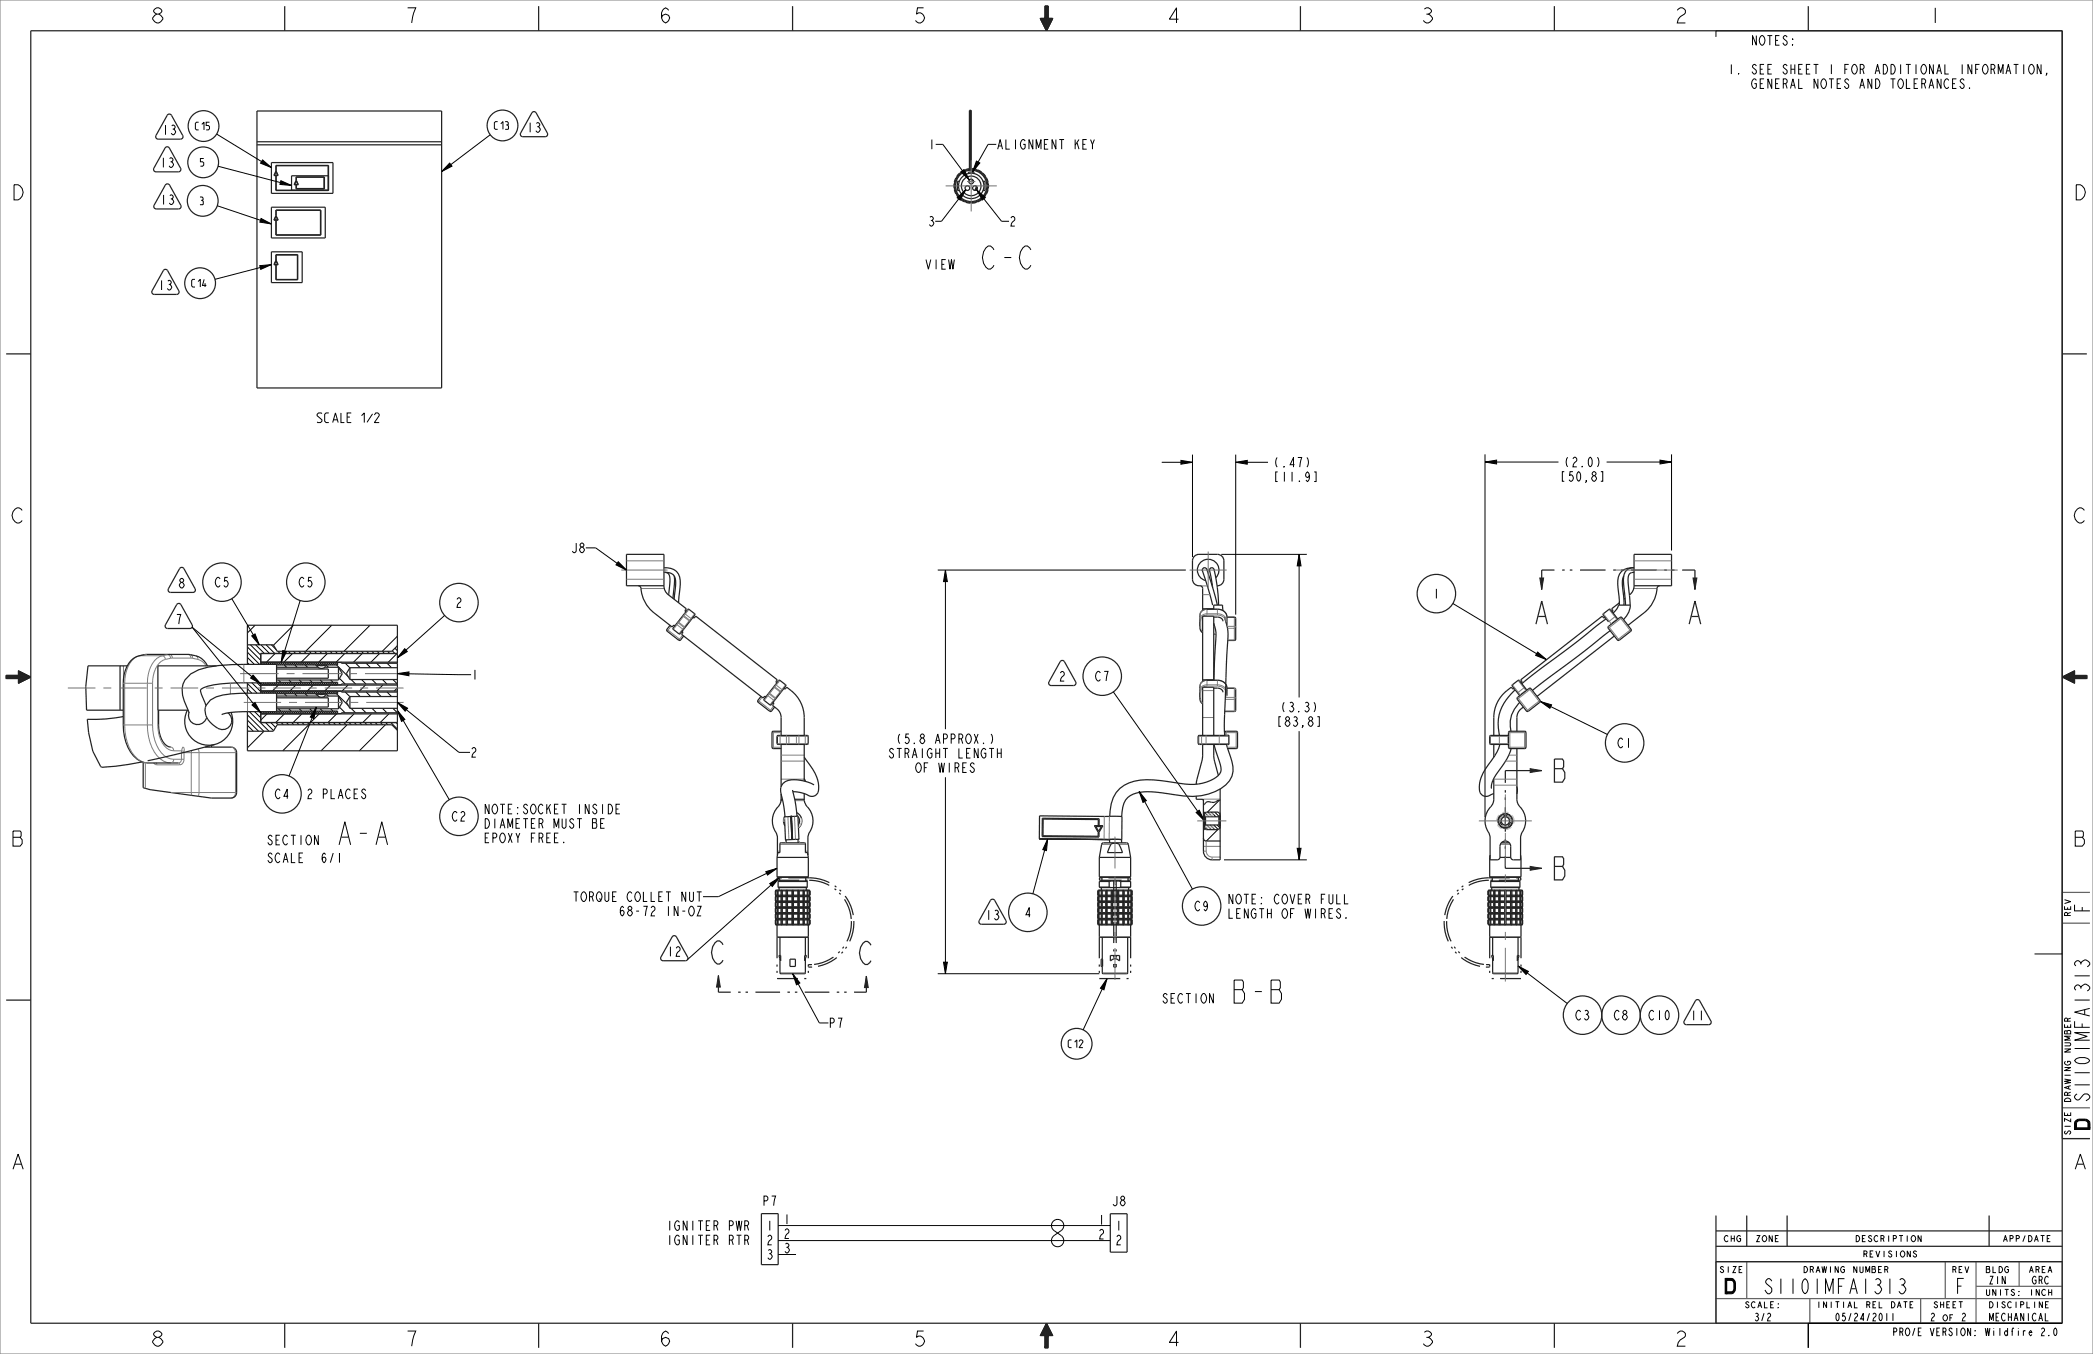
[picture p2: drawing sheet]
<svg xmlns="http://www.w3.org/2000/svg" width="864mm" height="559mm" viewBox="0 0 864 559" stroke-linecap="round" stroke-linejoin="round" font-family="sans-serif">
<defs><g id="words">
<g font-size="12.4">
<text x="404.4" y="111">C-C</text>
<text x="138.5" y="348.7">A-A</text>
<text x="507.8" y="414">B-B</text>
</g>
<g font-size="12.4" fill="#222">
<text x="292.6" y="397.9">C</text>
<text x="353.7" y="398.1">C</text>
</g>
<g font-size="8.3">
<text x="862.3" y="377.2" transform="rotate(-90 862.3 377.2)">F</text>
<text x="862.3" y="466.1" transform="rotate(-90 862.3 466.1)">D</text>
<text x="711.9" y="534">D</text>
<text x="806.5" y="534">F</text>
</g>
<g font-size="8.1">
<text x="61.8" y="9.5">8</text>
<text x="166.6" y="9.5">7</text>
<text x="271.4" y="9.5">6</text>
<text x="376.1" y="9.5">5</text>
<text x="480.9" y="9.5">4</text>
<text x="585.7" y="9.5">3</text>
<text x="690.5" y="9.5">2</text>
<text x="795.2" y="9.5">1</text>
<text x="4.1" y="82.5">D</text>
<text x="855" y="82.5">D</text>
<text x="4.1" y="215.9">C</text>
<text x="855" y="215.9">C</text>
<text x="4.1" y="349.2">B</text>
<text x="855" y="349.2">B</text>
<text x="862.3" y="455.2" transform="rotate(-90 862.3 455.2)">S1101MFA1313</text>
<text x="4.1" y="482.6">A</text>
<text x="855" y="482.6">A</text>
<text x="727.3" y="534">S1101MFA1313</text>
<text x="61.8" y="555.6">8</text>
<text x="166.6" y="555.6">7</text>
<text x="271.4" y="555.6">6</text>
<text x="376.1" y="555.6">5</text>
<text x="480.9" y="555.6">4</text>
<text x="585.7" y="555.6">3</text>
<text x="690.5" y="555.6">2</text>
</g>
<g font-size="5.2">
<text x="722.3" y="18.7">NOTES:</text>
<text x="712.9" y="30.6">1. SEE SHEET 1 FOR ADDITIONAL INFORMATION,</text>
<text x="722.3" y="36.5">GENERAL NOTES AND TOLERANCES.</text>
<text x="66.7" y="55.6">13</text>
<text x="217.2" y="54.6">13</text>
<text x="382.9" y="61.6">1</text>
<text x="411.1" y="61.6">ALIGNMENT KEY</text>
<text x="65.8" y="69.1">13</text>
<text x="65.9" y="84.4">13</text>
<text x="382.7" y="93.3">3</text>
<text x="416.3" y="93.3">2</text>
<text x="381.5" y="111.1">VIEW</text>
<text x="65.1" y="119.7">13</text>
<text x="130.1" y="174.4">SCALE 1/2</text>
<text x="525.2" y="192.8">(.47)</text>
<text x="645" y="192.7">(2.0)</text>
<text x="525.2" y="198.7">[11.9]</text>
<text x="643.5" y="198.6">[50,8]</text>
<text x="235.4" y="228.1">J8</text>
<text x="73.4" y="242.7">8</text>
<text x="88.4" y="242.2">C5</text>
<text x="123" y="242.2">C5</text>
<text x="187.8" y="250.7">2</text>
<text x="591.1" y="247">1</text>
<text x="72.2" y="257.6">7</text>
<text x="194.4" y="280.4">1</text>
<text x="436.7" y="281.1">2</text>
<text x="451.6" y="281.1">C7</text>
<text x="528.1" y="293.8">(3.3)</text>
<text x="526.5" y="299.8">[83,8]</text>
<text x="369.5" y="306.9">(5.8 APPROX.)</text>
<text x="667.2" y="308.6">C1</text>
<text x="193.9" y="312.5">2</text>
<text x="366.3" y="312.8">STRAIGHT LENGTH</text>
<text x="377.4" y="318.8">OF WIRES</text>
<text x="113.2" y="329.6">C4</text>
<text x="126.3" y="329.6">2 PLACES</text>
<text x="199.4" y="335.9">NOTE:SOCKET INSIDE</text>
<text x="186.2" y="338.9">C2</text>
<text x="199.4" y="341.8">DIAMETER MUST BE</text>
<text x="199.4" y="347.8">EPOXY FREE.</text>
<text x="109.9" y="348.7">SECTION</text>
<text x="109.9" y="356">SCALE</text>
<text x="132.1" y="356">6/1</text>
<text x="236.1" y="372">TORQUE COLLET NUT</text>
<text x="255.2" y="378">68-72 IN-OZ</text>
<text x="492.6" y="375.9">C9</text>
<text x="506.3" y="373">NOTE: COVER FULL</text>
<text x="406.4" y="379.6">13</text>
<text x="422.5" y="378.5">4</text>
<text x="506.3" y="379">LENGTH OF WIRES.</text>
<text x="275" y="394.7">12</text>
<text x="479.2" y="414">SECTION</text>
<text x="341.8" y="424.2">P7</text>
<text x="649.8" y="420.9">C3</text>
<text x="665.7" y="420.9">C8</text>
<text x="680" y="420.9">C10</text>
<text x="697.3" y="421.1">11</text>
<text x="314.4" y="497.6">P7</text>
<text x="458.5" y="497.6">J8</text>
<text x="274.8" y="507.8">IGNITER PWR</text>
<text x="315" y="507.8">1</text>
<text x="323.1" y="505.2">1</text>
<text x="452.9" y="505.4">1</text>
<text x="460" y="507.8">1</text>
<text x="274.8" y="513.8">IGNITER RTR</text>
<text x="315" y="513.8">2</text>
<text x="323.1" y="511.1">2</text>
<text x="452.9" y="511.3">2</text>
<text x="460" y="513.8">2</text>
<text x="315" y="519.7">3</text>
<text x="323.1" y="517.1">3</text>
</g>
<g font-size="4.1">
<text x="80.6" y="53.6">C15</text>
<text x="204" y="53.4">C13</text>
<text x="82.7" y="68.6">5</text>
<text x="82.5" y="84.5">3</text>
<text x="79.1" y="118.5">C14</text>
<text x="440.8" y="432.4">C12</text>
<text x="820.5" y="529.9">ZIN</text>
<text x="838.3" y="529.9">GRC</text>
<text x="723.7" y="545.1">3/2</text>
<text x="757.2" y="545.1">05/24/2011</text>
<text x="796.3" y="545.1">2</text>
<text x="809.1" y="545.1">2</text>
<text x="820.7" y="545.1">MECHANICAL</text>
<text x="781.7" y="551.3">PRO/E VERSION:</text>
<text x="819.6" y="551.3">Wildfire 2.0</text>
</g>
<g font-size="3.3">
<text x="854.4" y="378.5" transform="rotate(-90 854.4 378.5)">REV</text>
<text x="854.4" y="435.3" transform="rotate(-90 854.4 435.3)">NUMBER</text>
<text x="854.4" y="455.2" transform="rotate(-90 854.4 455.2)">DRAWING</text>
<text x="854.4" y="468.6" transform="rotate(-90 854.4 468.6)">SIZE</text>
<text x="711.1" y="512.4">CHG</text>
<text x="724.2" y="512.4">ZONE</text>
<text x="765.3" y="512.4">DESCRIPTION</text>
<text x="826.2" y="512.4">APP/DATE</text>
<text x="768.4" y="518.8">REVISIONS</text>
<text x="709.4" y="525.2">SIZE</text>
<text x="744.2" y="525.2">DRAWING</text>
<text x="764.2" y="525.2">NUMBER</text>
<text x="805.2" y="525.2">REV</text>
<text x="819.2" y="525.2">BLDG</text>
<text x="837" y="525.2">AREA</text>
<text x="719.9" y="539.8">SCALE:</text>
<text x="749.7" y="539.8">INITIAL</text>
<text x="769.6" y="539.8">REL</text>
<text x="779.6" y="539.8">DATE</text>
<text x="797.7" y="539.8">SHEET</text>
<text x="819.4" y="534.7">UNITS:</text>
<text x="820.6" y="539.8">DISCIPLINE</text>
<text x="836.9" y="534.7">INCH</text>
<text x="801.4" y="545.1">OF</text>
</g>
</g></defs>
<path d="M431.8 546.1l-.6 5.1h-1.9z" fill="#222"/>
<path d="M431.8 546.1l-.6 5.1h-1.9z" fill="none" stroke="#222" stroke-width=".41"/>
<path d="M431.8 546.1l.6 5.1h-1.2z" fill="#222"/>
<path d="M431.8 546.1l.6 5.1h-1.2z" fill="none" stroke="#222" stroke-width=".41"/>
<path d="M431.8 546.1l2.5 5.1h-1.9z" fill="#222"/>
<path d="M431.8 546.1l2.5 5.1h-1.9z" fill="none" stroke="#222" stroke-width=".41"/>
<path d="M431.2 551.2h1.2l-1.2 5.1z" fill="#222"/>
<path d="M431.2 551.2h1.2l-1.2 5.1z" fill="none" stroke="#222" stroke-width=".41"/>
<path d="M432.4 551.2v5.1h-1.2z" fill="#222"/>
<path d="M432.4 551.2v5.1h-1.2z" fill="none" stroke="#222" stroke-width=".41"/>
<path d="M631.4 317.2l4.7 .8-4.7 .8z" fill="#222"/>
<path d="M631.4 317.2l4.7 .8-4.7 .8z" fill="none" stroke="#222" stroke-width=".41"/>
<path d="M641.4 313.3h3.3l.5 .8v2.3l-.5 .8 1 1.6v2.4l-1 1.6h-3.3zM641.4 317.2h3.3" fill="none" stroke="#222" stroke-width=".51"/>
<path d="M631.4 357.6l4.7 .8-4.7 .8z" fill="#222"/>
<path d="M631.4 357.6l4.7 .8-4.7 .8z" fill="none" stroke="#222" stroke-width=".41"/>
<path d="M641.4 353.6h3.3l.5 .8v2.4l-.5 .8 1 1.6v2.3l-1 1.6h-3.3zM641.4 357.6h3.3" fill="none" stroke="#222" stroke-width=".51"/>
<path d="M698.6 238.5h1.5l-.7 4.8z" fill="#222"/>
<path d="M698.6 238.5h1.5l-.7 4.8z" fill="none" stroke="#222" stroke-width=".41"/>
<path d="M697 257.6l2.4-9.5 2.3 9.5M697.9 254.4h2.9" fill="none" stroke="#222" stroke-width=".51"/>
<path d="M635.3 238.5h1.6l-.8 4.8z" fill="#222"/>
<path d="M635.3 238.5h1.6l-.8 4.8z" fill="none" stroke="#222" stroke-width=".41"/>
<g fill="none" stroke="#222" stroke-width=".51">
<path d="M641.4 235.3h-5.3v8M644.6 235.3h1M647.7 235.3h1.1M651.9 235.3h10.6M665.6 235.3h1.1M668.8 235.3h1.1M673 235.3h10.5M686.7 235.3h1.1M689.9 235.3h1M694.1 235.3h5.3v8M633.8 257.6l2.3-9.5 2.4 9.5M634.7 254.4h2.9"/>
<path d="M636.1 318h-15v5.1M621.1 326.1v1M621.1 329.1v1M621.1 333.2v10M621.1 353.3v5.1h15M621.1 346.3v1M621.1 349.3v1M431.8 546.1l2.5 5.1h-1.9v5.1h-1.2v-5.1h-1.9z"/>
</g>
<g fill="none" stroke="#000" stroke-width=".41">
<path d="M105.3 258l-3.2 3.2M121.1 258l-8.3 8.3M136.9 258l-10.8 10.8M152.7 258l-10.8 10.8M102.1 273.5l.7 .7M102.1 271.3l2.9 2.9M102.1 269.2l5 5M102.1 267l5.5 5.5M103.3 266.1l4.3 4.3M105.5 266.1l3.6 3.6M107.6 266.1l3.6 3.6M108.3 273.3l-.7 .7"/>
<path d="M109.1 273.3l-.9 .9M109.8 266.1l3.6 3.6M109.8 273.3l-.9 .9M110.6 273.3l-.9 .9M111.4 273.3l-.9 .9M112 266.1l2 2M112.1 273.3l-.9 .9M112.9 273.3l-.9 .9M113.5 269.7l-3.6 3.6M113.7 273.3l-1 .9M114.4 273.3l-.9 .9M114.6 268.8l.9 .9"/>
<path d="M115.2 273.3l-1.1 1M115.9 273.3l-1.1 1.1M116.7 273.3l-1.1 1.1M116.8 268.8l.9 .9M117.3 274.4l1 1M117.5 273.3l-1.2 1.1M118.2 273.3l-1.1 1.1M118.9 268.8l1 .9M119 273.3l-1.1 1.1M119.8 273.3l-1.2 1.1M120.5 273.3l-1.1 1.1M120.7 269.7l-3.6 3.6"/>
<path d="M121.1 268.8l.9 .9M121.3 273.3l-1.2 1.1M121.6 274.4l1 1M122.1 273.3l-1.2 1.1M122.8 273.3l-1.1 1.1M123.2 268.8l1 .9M123.6 273.3l-1.2 1.1M125.1 273.3l-1.1 1.1M125.4 268.8l.9 .9M125.9 273.3l-1.2 1.1M125.9 274.4l1 1M126.6 273.3l-1.1 1.1"/>
<path d="M127.4 273.3l-1.1 1.1M127.6 268.8l.9 .9M127.9 269.7l-4.7 4.7M128.2 273.3l-1.2 1.1M128.9 273.3l-1.1 1.1M129.7 273.3l-1.2 1.1M129.7 268.8l.9 .9M130.2 274.4l.9 .9M130.5 273.3l-1.2 1.1M131.2 273.3l-1.1 1.1M131.9 268.8l.9 .9M132 273.3l-1.2 1.1"/>
<path d="M132.7 273.3l-1.1 1.1M133.5 273.3l-1.1 1.1M134 268.8l.9 .9M134.3 273.3l-1.2 1.1M134.5 274.4l1 1M135 273.3l-1.1 1.1M135.1 269.7l-3.6 3.6M135.8 273.3l-1.1 1.1M136.2 268.8l.9 .9M136.6 273.3l-1.2 1.1M137.3 273.3l-1.1 1.1M138.1 273.3l-1.2 1.1"/>
<path d="M138.3 268.8l.9 .9M138.8 273.3l-1.1 1.1M138.9 274.4l4.8 4.8M139.3 273.6l-.8 .8M139.3 274.4h-.1M140.1 280l2.3 2.3M140.5 268.8l.9 .9M142.3 269.7l-3.6 3.6M142.5 273.7l1.9 1.9M142.6 268.8l1 .9M144.8 268.8l.9 .9M146.8 273.7l1.8 1.9"/>
<path d="M147 268.8l.9 .9M149.1 268.8l.9 .9M149.4 269.7l-3.5 3.6M151.1 273.7l1.8 1.9M151.3 268.8l.9 .9M153.4 268.8l.9 .9M155.4 273.7l1.8 1.9M155.6 268.8l.9 .9M156.6 269.7l-3.5 3.6M159.7 273.7l1.8 1.9M159.9 268.8l.9 .9M161.9 268.6l1.1 1.1"/>
<path d="M162.9 267.5l1.1 1.1M163.8 269.7l-3.6 3.6M164 262.6l-6.3 6.2 .9 .9M102.1 299.4l2.4 2.4M102.1 297.2l4.6 4.6M102.1 295l6.7 6.8M102.1 284.3l1.8 1.8M102.1 282.1l4 4M102.9 293.7l8.1 8.1M103.9 281.8l3.7 3.6M105.1 293.7l2.5 2.5M106.1 281.8l1.5 1.5"/>
<path d="M107.2 293.7l.4 .4M107.7 282.7l-.1 .1M108.2 281.8l-.6 .6M108.2 293.7l-.6 .6M108.3 285.2l-.7 .7M108.9 281.8l-.9 .9M108.9 293.7l-.9 .9M109.1 285.2l-.9 .9M109.6 298.2l3.3 3.3M109.7 281.8l-.9 .9M109.7 293.7l-.9 .9M109.8 285.2l-.9 .9"/>
<path d="M110.2 294.6l-2.6 2.6M110.5 281.8l-.9 .9M110.5 293.7l-.9 .9M110.6 285.2l-.9 .9M111.2 281.8l-.9 .9M111.2 293.7l-.9 .9M111.4 285.2l-.9 .9M111.7 298.2l2 2M112 281.8l-.9 .9M112 293.7l-.9 .9M112.1 285.2l-.9 .9M112.8 281.8l-1 .9"/>
<path d="M112.8 293.7l-1 .9M112.9 285.2l-.9 .9M113.5 281.8l-.9 .9M113.5 293.7l-.9 .9M113.7 285.2l-1 .9M113.9 298.2l.9 .9M114.4 285.2l-.9 .9M114.5 281.6l-1.1 1.1M114.5 293.5l-1.1 1.1M114.9 292.5l.9 1M114.9 280.6l.9 1M115.2 285.2l-1.1 1"/>
<path d="M115.3 281.6l-1.2 1.1M115.3 293.5l-1.2 1.1M115.9 285.2l-1.1 1.1M116 298.2l.9 .9M116 281.6l-3.6 3.6M116 293.5l-1.1 1.1M116.7 285.2l-1.1 1.1M116.8 281.6l-1.1 1.1M116.8 293.5l-1.1 1.1M117.3 286.3l1 1M117.3 294.6l-3.5 3.6M117.5 285.2l-1.2 1.1"/>
<path d="M117.6 281.6l-1.2 1.1M117.6 293.5l-1.2 1.1M118.2 298.2l.9 .9M118.2 285.2l-1.1 1.1M118.3 281.6l-1.1 1.1M118.3 293.5l-1.1 1.1M119 285.2l-1.1 1.1M119.1 281.6l-1.2 1.1M119.1 293.5l-1.2 1.1M119.2 292.5l1 1M119.2 280.6l1 1M119.8 285.2l-1.2 1.1"/>
<path d="M119.9 281.6l-1.2 1.1M119.9 293.5l-1.2 1.1M120.3 298.2l.9 .9M120.5 285.2l-1.1 1.1M120.6 281.6l-1.1 1.1M120.6 293.5l-1.1 1.1M121.3 285.2l-1.2 1.1M121.4 281.6l-1.2 1.1M121.4 293.5l-1.2 1.1M121.6 286.3l1 1M122.1 282.7l-2.5 2.5M122.1 285.2l-1.2 1.1"/>
<path d="M122.1 281.6l-1.1 1.1M122.1 293.5l-1.1 1.1M122.5 298.2l.9 .9M122.8 285.2l-1.1 1.1M122.9 281.6l-1.1 1.1M122.9 293.5l-1.1 1.1M123.5 292.5l1 1M123.5 280.6l1 1M123.6 285.2l-1.2 1.1M123.7 281.6l-1.2 1.1M123.7 293.5l-1.2 1.1M124.3 285.2l-1.1 1.1"/>
<path d="M124.4 281.6l-1.1 1.1M124.4 293.5l-1.1 1.1M124.5 294.6l-3.5 3.6M124.6 298.2l1 .9M125.1 285.2l-1.1 1.1M125.2 281.6l-1.1 1.1M125.2 293.5l-1.1 1.1M125.9 285.2l-1.2 1.1M125.9 286.3l1 1M126 281.6l-1.2 1.1M126 293.5l-1.2 1.1M126.6 285.2l-1.1 1.1"/>
<path d="M126.7 281.6l-1.1 1.1M126.7 293.5l-1.1 1.1M126.8 298.2l.9 .9M127.4 285.2l-1.1 1.1M127.4 299.1l-10.7 10.8M127.5 281.6l-1.2 1.1M127.5 293.5l-1.2 1.1M127.8 292.5l1 1M127.8 280.6l1 1M128.2 285.2l-1.2 1.1M128.3 281.6l-1.2 1.1M128.3 293.5l-1.2 1.1"/>
<path d="M128.9 285.2l-1.1 1.1M129 298.2l.9 .9M129 281.6l-1.1 1.1M129 293.5l-1.1 1.1M129.2 282.7l-2.4 2.5M129.7 285.2l-1.2 1.1M129.8 281.6l-1.2 1.1M129.8 293.5l-1.2 1.1M130.2 286.3l.9 .9M130.5 285.2l-1.2 1.1M130.5 281.6l-1.1 1.1M130.5 293.5l-1.1 1.1"/>
<path d="M131.1 298.2l.9 .9M131.2 285.2l-1.1 1.1M131.3 281.6l-1.1 1.1M131.3 293.5l-1.1 1.1M132 285.2l-1.2 1.1M132.1 281.6l-1.2 1.1M132.1 293.5l-1.2 1.1M132.1 292.5l1 1M132.1 280.6l1 1M132.7 285.2l-1.1 1.1M132.8 281.6l-1.1 1.1M132.8 293.5l-4.7 4.7"/>
<path d="M133.3 298.2l.9 .9M133.5 285.2l-1.1 1.1M133.6 281.6l-1.1 1.1M133.6 293.5l-1.1 1.1M134.3 285.2l-1.2 1.1M134.4 281.6l-1.2 1.1M134.4 293.5l-1.2 1.1M134.5 286.3l1 1M135 285.2l-1.1 1.1M135.1 281.6l-1.1 1.1M135.1 293.5l-1.1 1.1M135.4 298.2l.9 .9"/>
<path d="M135.8 285.2l-1.1 1.1M135.9 281.6l-1.2 1.1M135.9 293.5l-1.2 1.1M136.4 282.7l-2.4 2.5M136.4 280.6l1 1-1.1 1.1M136.4 292.5l1 1-1.1 1.1M136.6 285.2l-1.2 1.1M136.6 281.6l-1.1 1.1M136.6 293.5l-1.1 1.1M137.3 285.2l-1.1 1.1M137.6 298.2l.9 .9M138.1 285.2l-1.2 1.1"/>
<path d="M138.2 281.6l-1.2 1.1M138.2 293.5l-1.2 1.1M138.8 285.2l-1.1 1.1M138.9 286.3l4.8 4.8M138.9 294.6l-3.6 3.6M138.9 281.6l-1.1 1.1M138.9 293.5l-1.1 1.1M139.3 282l-.7 .7M139.3 285.5l-.8 .8M139.3 286.3h-.1M139.3 293.9l-.7 .7M139.7 298.2l.9 .9"/>
<path d="M140.1 291.8l2.3 2.4M141.9 298.2l.9 .9M142.5 285.6l1.9 1.9M143.2 299.1l-10.7 10.8M143.6 282.7l-2.4 2.5M144 298.2l1 .9M144.9 292.3l1.8 1.9M144.9 280.4l1.8 1.9M146.1 294.6l-3.6 3.6M146.2 298.2l.9 .9M146.8 285.6l1.8 1.9M148.4 298.2l.9 .9"/>
<path d="M149.2 292.3l1.8 1.9M149.2 280.4l1.8 1.9M150.5 298.2l.9 .9M150.8 282.7l-2.5 2.5M151.1 285.6l1.8 1.9M152.7 298.2l.9 .9M153.3 294.6l-3.6 3.6M153.5 292.3l1.8 1.9M153.5 280.4l1.8 1.9M154.8 298.2l.9 .9M155.4 285.6l1.8 1.9M157 298.2l.9 .9"/>
<path d="M157.8 292.3l1.8 1.9M157.8 280.4l1.8 1.9M158 282.7l-2.5 2.5M159 299.1l-10.7 10.8M159.1 298.2l.9 .9M159.7 285.6l1.8 1.9M160.5 294.6l-3.6 3.6M161.3 298.2l2.7 2.7M162.1 292.3l1.8 1.9M162.1 280.4l1.8 1.9M163.4 298.2l.6 .5M164 283.9l-1.3 1.3"/>
<path d="M102.1 301.5l.3 .3M108.9 301.8l-6.8 6.8M497.3 335.6l1.5 1.5M498.3 335.2l2 1.9M499.8 335.2l1.9 1.9M501.2 335.2l1.8 1.8M503.1 330.3l-4.9 4.9M503.4 335.7h.1M496.9 341l1.5 1.4M497.9 340.5l1.9 1.9M499.3 340.5l2 1.9M500.8 340.5l1.9 1.9"/>
<path d="M502.2 340.5l1.2 1.2M502.5 342.4l-4.7 4.7"/>
</g>
<path d="M850.9 279.4l5.1 .6v1.9z" fill="#222"/>
<path d="M850.9 279.4l5.1 .6v1.9z" fill="none" stroke="#222" stroke-width=".41"/>
<path d="M850.9 279.4l5.1-.6v1.2z" fill="#222"/>
<path d="M850.9 279.4l5.1-.6v1.2z" fill="none" stroke="#222" stroke-width=".41"/>
<path d="M850.9 279.4l5.1-2.5v1.9z" fill="#222"/>
<path d="M850.9 279.4l5.1-2.5v1.9z" fill="none" stroke="#222" stroke-width=".41"/>
<path d="M856 278.8l5.1 1.2h-5.1z" fill="#222"/>
<path d="M856 278.8l5.1 1.2h-5.1z" fill="none" stroke="#222" stroke-width=".41"/>
<path d="M856 278.8h5.1v1.2z" fill="#222"/>
<path d="M856 278.8h5.1v1.2z" fill="none" stroke="#222" stroke-width=".41"/>
<path d="M7.6 280l5.1-.6-5.1 2.5z" fill="#222"/>
<path d="M7.6 280l5.1-.6-5.1 2.5z" fill="none" stroke="#222" stroke-width=".41"/>
<path d="M7.6 278.8l5.1 .6-5.1 .6z" fill="#222"/>
<path d="M7.6 278.8l5.1 .6-5.1 .6z" fill="none" stroke="#222" stroke-width=".41"/>
<path d="M7.6 276.9l5.1 2.5-5.1-.6z" fill="#222"/>
<path d="M7.6 276.9l5.1 2.5-5.1-.6z" fill="none" stroke="#222" stroke-width=".41"/>
<path d="M2.5 280l5.1-1.2v1.2z" fill="#222"/>
<path d="M2.5 280l5.1-1.2v1.2z" fill="none" stroke="#222" stroke-width=".41"/>
<path d="M2.5 278.8h5.1l-5.1 1.2z" fill="#222"/>
<path d="M2.5 278.8h5.1l-5.1 1.2z" fill="none" stroke="#222" stroke-width=".41"/>
<path d="M432.4 7.6h1.9l-2.5 5.1z" fill="#222"/>
<path d="M432.4 7.6h1.9l-2.5 5.1z" fill="none" stroke="#222" stroke-width=".41"/>
<path d="M431.2 7.6h1.2l-.6 5.1z" fill="#222"/>
<path d="M431.2 7.6h1.2l-.6 5.1z" fill="none" stroke="#222" stroke-width=".41"/>
<path d="M429.3 7.6h1.9l.6 5.1z" fill="#222"/>
<path d="M429.3 7.6h1.9l.6 5.1z" fill="none" stroke="#222" stroke-width=".41"/>
<path d="M432.4 2.5v5.1h-1.2z" fill="#222"/>
<path d="M432.4 2.5v5.1h-1.2z" fill="none" stroke="#222" stroke-width=".41"/>
<path d="M431.2 2.5h1.2l-1.2 5.1z" fill="#222"/>
<path d="M431.2 2.5h1.2l-1.2 5.1z" fill="none" stroke="#222" stroke-width=".41"/>
<path d="M357.5 402.8l.8 4.8h-1.6z" fill="#222"/>
<path d="M357.5 402.8l.8 4.8h-1.6z" fill="none" stroke="#222" stroke-width=".41"/>
<path d="M296.4 402.6l.8 4.8h-1.6z" fill="#222"/>
<path d="M296.4 402.6l.8 4.8h-1.6z" fill="none" stroke="#222" stroke-width=".41"/>
<g fill="#000">
<path d="M108.3 66l3.7 3.2-4.5-1.8zM115.9 74.6l4.4 1.9-4.8-.4zM185.5 67.3l1 1.3-4.3 2.2zM107.7 90.2l4.3 2.2-4.8-.7zM107.2 109.6l4.8-.4-4.4 2zM487.3 190l4.7 .8-4.7 .8zM509.9 190.8l4.7-.8v1.6zM612.7 190.7l4.8-.8v1.6zM684.9 189.9l4.8 .8-4.8 .8zM536 228.8l.8 4.8h-1.6zM167 267.7l1 1.2-4 2.6zM634.4 269.1l3.7 3.1-4.5-1.7z"/>
<path d="M164 293.2l3.1 3.7-1.4 .8zM635.6 289.5l4.6 1.4-.7 1.4zM493.5 335.3l1.3-.9 2.1 4.3zM432.3 346.3l-.5 4.8-1.5-.5zM535.2 350.1h1.6l-.8 4.8zM317.6 364.7l4.1-2.6-3 3.7zM626.4 398.7l4.2 2.2-.9 1.3zM456.8 403.9l-1.3 4.6-1.4-.7z"/>
</g>
<g fill="none" stroke="#000" stroke-width=".41">
<path d="M708 12.7v2.5M812.6 36.2l.2 .3zM844.5 30.6l-.1-.4 .1 .4-.3 .6M89.4 55.3l22.6 13.9M202.3 55.6l-20.1 15.2M90 68.6l30.3 7.9M108.3 66l3.7 3.2-4.5-1.8zM115.9 74.6l4.4 1.9-4.8-.4zM185.5 67.3l1 1.3-4.3 2.2zM89.7 84.9l22.3 7.5M107.7 90.2l4.3 2.2-4.8-.7zM107.2 109.6l4.8-.4-4.4 2z"/>
<path d="M112 109.2l-23.3 6.1M479.3 190.8h12.7M487.3 190l4.7 .8-4.7 .8zM492 187.6v42.3M509.9 190.8l4.7-.8v1.6zM509.9 187.6v66.1M509.9 190.8h13.3M612.7 190.7l4.8-.8v1.6zM612.7 187.5v149.7M612.7 190.7h30.4M662.9 190.7h26.8M684.9 189.9l4.8 .8-4.8 .8z"/>
<path d="M689.7 187.5v39.7M503.9 228.8h35.3M536 228.8l.8 4.8h-1.6zM536 228.8v59.1M183.5 254l-19.5 17.5M599.5 249.1l38.6 23.1M167 267.7l1 1.2-4 2.6zM634.4 269.1l3.7 3.1-4.5-1.7zM164 293.2l3.1 3.7-1.4 .8zM164 293.2l21.4 36.8M459.4 285.6l37.5 53.1v-2.1M635.6 289.5l4.6 1.4-.7 1.4z"/>
<path d="M635.6 289.5l27.6 13.6M536 301.7v53.2M493.5 335.3l1.3-.9 2.1 4.3zM432.3 346.3l-.5 4.8-1.5-.5zM432.3 346.3l-6.1 22.6M505 354.9h34.2M535.2 350.1h1.6l-.8 4.8zM317.6 364.7l4.1-2.6-3 3.7zM321.7 362.1l-38 33.9M626.4 398.7l4.2 2.2-.9 1.3zM626.4 398.7l20.3 15.4M839.5 393.7h11.4"/>
<path d="M456.8 403.9l-1.3 4.6-1.4-.7zM456.8 403.9l-9.9 21.1M321.1 517.7h7.4M321.1 512h137M321.1 505.8h137M434.5 504.1a2.54 2.54 0 0 0 .4 3.8l2.9 2a2.54 2.54 0 0 1 .5 3.8 2.54 2.54 0 0 1-3.8 0 2.54 2.54 0 0 1 .4-3.8l2.9-2a2.54 2.54 0 0 0 .5-3.8 2.54 2.54 0 0 0-3.8 0zM850.9 546.1h-104.8v10.2"/>
</g>
<g fill="none" stroke="#222" stroke-width=".51">
<path d="M12.7 12.7h838.2v533.4h-838.2zM117.5 2.5v10.2M222.2 2.5v10.2M327 2.5v10.2M431.2 2.5h1.2v5.1h1.9l-2.5 5.1-2.5-5.1h1.9zM536.6 2.5v10.2M641.3 2.5v10.2M746.1 2.5v10.2M69.1 47.4l1-.3 .7 .5 4.6 8.3a1.02 1.02 0 0 1-.9 1.5h-9.2a1.02 1.02 0 0 1-.9-1.5zM106 45.8h76.2v114.3h-76.2zM106 59.8h76.2M106 58.5h76.2"/>
<path d="M219.6 46.4l1-.3 .6 .5 4.6 8.3a1.02 1.02 0 0 1-.8 1.5h-9.3a1.02 1.02 0 0 1-.9-1.5zM400 45.6v24.1M400.4 45.5v24.1M400.5 45.5l.1 24.2M400.7 45.5v24.3M68.3 60.9l1-.3 .6 .5 4.6 8.3a1.02 1.02 0 0 1-.9 1.5h-9.2a1.02 1.02 0 0 1-.9-1.5zM68.4 76.2l1-.3 .6 .5 4.6 8.3a1.02 1.02 0 0 1-.9 1.5h-9.2a1.02 1.02 0 0 1-.9-1.5zM112 67.1h25.4v12.7h-25.4zM113.9 70.8l.7 1.5h-1.4zM122.2 73h11.7v5h-11.7v-1.8h-.9l.9-1.7zM122.2 74.6l.7 1.5h-1.4zM122.3 73.1h11.4v4.7h-11.4v-1.6h.8l-.8-1.7z"/>
<path d="M135.4 78.5v-10.1h-21.4l-.2 2.1v-2.2h21.7v10.3h-21.7v-6.2h-.8l.9-1.9 .9 1.9h-.8v6.1h21.5M135.5 72.5h-15.2v6M400.7 74l1 .7M402.8 76.8l-.7 1.8M403.2 77.2l-.7 1.4M403.2 77.4l-.5 1.1M112 85.5h22.2v12.7h-22.2zM113.8 86.7h18.6v10.3h-18.6v-6.2h-.8l.9-1.9 .9 1.9h-.8v6.1h18.2v-10.1h-18.2l-.2 2.1zM113.9 89.2l.7 1.5h-1.4zM67.5 111.5l1-.3 .7 .5 4.6 8.3a1.02 1.02 0 0 1-.9 1.5h-9.3a1.02 1.02 0 0 1-.8-1.5zM112 103.9h12.7v12.7h-12.7zM113.8 105.1h9v10.4h-9v-6.2h-.8l.9-1.9 .9 1.9h-.8v6h8.7v-10.1h-8.7l-.2 2.2z"/>
<path d="M113.9 107.7l.7 1.4h-1.4zM2.5 146.1h10.2M850.9 146.1h10.2M2.5 278.8h5.1v-1.9l5.1 2.5-5.1 2.5v-1.9h-5.1zM36.3 274.8l-.9 8.5 .3 9.8M164 273.3h-56.4v-3.6h56.4v4M850.9 279.4l5.1-2.5v1.9h5.1v1.2h-5.1v1.9zM36 296.9l.6 5.5 1.7 7.6 3.2 6.4 .4 .2M164 294.2v4h-56.4v-3.6h56.4M164 282.7h-56.4v2.5h56.4M164 282.3v3.3M59.1 325.1l2.8 .8 25.3 3.5"/>
<path d="M323.7 337.1l2.6-.1 .4 9.5M326.5 337l.4 9.5M329.2 336.9l-2.6 .1M428.9 336.7l34 .3M503.4 330.3l-1.3 .3a2.61 2.61 0 0 1-3.3 .2 2.8 2.8 0 0 0-2.2 1.4M326.6 340.8h.1M326.7 346.5l-2.5 .1M326.7 346.2v.3M326.9 346.5h-.2M326.9 346.2v.3M327 346.2v.3l2.5-.1M428.8 346.2l26.8 .3"/>
<path d="M451.6 340.8h3.5l-1.8 3zM452.2 341.1h2.3l-1.2 2zM453.2 340.8v-2.6l-22.8-.2v6.9l22.7 .2v-1.3h.4v1.7l-23.5-.2 .1-7.6 23.4 .2v2.9M455.6 346.5l2.1-.1zM455.6 346.5l2.2 .1zM457.7 346.4l5.1 .2M457.7 346.4l5 .1M408.8 371.4l1-.3 .6 .5 4.7 8.3a1.02 1.02 0 0 1-.9 1.5h-9.3a1.02 1.02 0 0 1-.9-1.5zM277.5 386.5l1-.3 .6 .5 4.6 8.3a1.02 1.02 0 0 1-.9 1.5h-9.2a1.02 1.02 0 0 1-.9-1.5zM2.5 412.8h10.2M296.4 402.6v6.9h5.1M304.6 409.5h1"/>
<path d="M307.6 409.5h1M311.7 409.5h10.2M324.9 409.5h1M328 409.5h1M332 409.5h10.2M345.3 409.5h1M348.3 409.5h1M357.5 402.8v6.7h-5.1M699.7 412.8l1-.2 .6 .5 4.6 8.3a1.02 1.02 0 0 1-.8 1.5h-9.3a1.02 1.02 0 0 1-.9-1.5zM850.9 469.9h11.4M314.2 500.9h6.9v21h-6.9zM458.1 500.9h7v15.9h-7z"/>
<path d="M708 514.4h142.9M708 508h142.9M708 501.7v44.4M720.7 501.7v12.7M737.4 501.7v12.7M820.7 501.7v12.7M708 520.7h142.9M117.5 546.1v10.2M222.2 546.1v10.2M327 546.1v10.2M536.6 546.1v10.2M641.3 546.1v10.2"/>
<path d="M746.1 546.1v10.2"/>
<circle cx="84" cy="52" r="6.4"/>
<circle cx="207.3" cy="51.8" r="6.4"/>
<circle cx="83.8" cy="67" r="6.4"/>
<circle cx="83.6" cy="82.9" r="6.4"/>
<circle cx="82.6" cy="116.9" r="6.4"/>
<circle cx="189.4" cy="248.7" r="7.9"/>
<circle cx="592.7" cy="245" r="7.9"/>
<circle cx="454.8" cy="279.1" r="7.9"/>
<circle cx="670.3" cy="306.6" r="7.9"/>
<circle cx="189.4" cy="336.9" r="7.9"/>
<circle cx="424.1" cy="376.5" r="7.9"/>
<circle cx="653" cy="419" r="7.9"/>
<circle cx="668.9" cy="419" r="7.9"/>
<circle cx="684.7" cy="419" r="7.9"/>
<circle cx="444.2" cy="430.8" r="6.4"/>
</g>
<path d="M862.3 368.3h-11.4v101.6h11.4M850.9 381h11.4M850.9 457.2h11.4M708 520.7h142.9v25.4h-142.9zM708 535.9h142.9M720.7 520.7v15.2M746.8 535.9v10.2M792.5 535.9v10.2M802.6 520.7v15.2M815.3 530.9h35.6M815.3 520.7v25.4M833.1 520.7v10.2" fill="none" stroke="#646464" stroke-width=".51"/>
<path d="M0 0h863.6v558.8h-863.6zM325.1 337l.4 9.5M327.8 336.9l.4 9.5M455.6 336.9v9.6M457.7 336.9v9.6" fill="none" stroke="#7d7d7d" stroke-width=".41"/>
<g fill="none" stroke="#222" stroke-width=".51" stroke-dasharray="8.6 2.6 .9 1.7 .9 2.6" stroke-linecap="butt">
<path d="M320.6 362.8l.5 .5M321.1 363.3h12.8M321.1 362.3l-.5 .5M333.9 362.3h-12.8M333.9 362.3a18.4 18.4 0 0 1 18.4 17.8M333.9 363.3a17.4 17.4 0 0 1 17.4 16.8M453.6 362.8l.5 .5M454.1 363.3h11.9M454.1 362.3l-.5 .5M459.5 363.3v35.8M460.6 363.3v35.8M466 362.3h-11.9"/>
<path d="M466 362.3l.4 .2M466.4 363l-.4 .3M466.4 362.5v.5M614.3 362.3h12.8M614.3 362.3a18.4 18.4 0 0 0-18.4 17.8M614.3 363.3a17.4 17.4 0 0 0-17.4 16.8M627.1 363.3h-12.8M627.1 362.3l.4 .2M627.5 363l-.4 .3M627.5 362.5v.5M320.6 386.8v17.1M333.5 399.1h1.6"/>
<path d="M333.5 398.1h1.5M333.5 386.8v17.1M333.5 386.8h-12.9M351.3 380.1a17.4 17.4 0 0 1-16.3 18M352.3 380.1a18.4 18.4 0 0 1-17.2 19M453.6 386.8v17.1M460.6 399.1h-1.1M460.6 398.1h-1.1M466.5 386.8h-12.9M466.5 386.8v17.1M595.9 380.1a18.4 18.4 0 0 0 17.2 19M596.9 380.1a17.4 17.4 0 0 0 16.3 18"/>
<path d="M614.7 398.1h-1.5M614.7 399.1h-1.6M614.7 386.8h12.9M614.7 386.8v17.1M627.6 386.8v17.1M320.6 403.9h12.9M453.6 403.9h12.9M627.6 403.9h-12.9"/>
</g>
<!-- layer: 003_AXES_OTHER -->
<path d="M400.6 45.5h-.1M400.7 45.5l-.7 .1M323.7 337.1l.4 9.5M326.3 336.7h.3l.4 9.5h-.3zM326.5 336.7l.4 9.5M329.2 336.9l.5 9.5M428.9 336.7l-.1 9.5M462.9 337v9.5" fill="none" stroke="#222" stroke-width=".51"/>
<!-- layer: 00_ASSEMBLY_MEMBERS -->
<g fill="none" stroke="#222" stroke-width=".51">
<path d="M395.7 71.7l2.3-1.6 .4 .2 .2-.4 1.8-.3 .3 .3 .3-.3 1.5 .2 .6 .5 .3-.2 2.4 1.6 1.6 2.4 .5 2.4-.5 2.8-1.6 2.4-2.4 1.6-.3-.2-.6 .5-1.5 .2-.3-.3-.3 .3-2.7-.6-1.3-.8-.1-.5-.6-.2-1.6-2.4-.5-2.8 .5-2.4zM395.8 75l-.8-.2v3.8l.8-.2M399.6 71.6v-.6h2.3v.6M405.7 75l.7-.2v3.8l-.7-.2M258.5 228.8h15.5v13l-15.5-.1zM274 234.3a5.8 5.8 0 0 1 6.7 6.8l-.7 7.7M274 236.2h.3M274.3 236.2a2.65 2.65 0 0 1 2.1 3.6l-.5 5.7M274.3 236.2a3.8 3.8 0 0 1 4.5 4.6l-.7 6.5M278.2 237.7l.1 3-.6 6.2M496.1 235.2l.1 .5M497.9 234.9v.1"/>
<path d="M497.9 234.9l4.4 14.8M497.9 234.9a.98 .98 0 0 0-1.4-.5 .98 .98 0 0 0-.2 1.5l4 13.8M499 235.2l.1 .4M499.9 239.5l-.4 .1M500.9 235a69.4 69.4 0 0 1 1.9 14.7M501 235.3a.98 .98 0 0 0-1.3-.9 .98 .98 0 0 0-.5 1.4l1.2 6.7M501.7 238.4a4.5 4.5 0 0 0-.6-6.8 4.5 4.5 0 0 0-6.7 1.8 4.5 4.5 0 0 0 3.1 6.2M670 237.7a13.6 13.6 0 0 0-.1 8l.2 4M674.2 236.2h.1M674.2 228.8h15.5v12.9h-15.5zM674.2 236.2a2.29 2.29 0 0 0-2.4 2.9l.8 10.6M263.3 241.7l1.1 .8a14.4 14.4 0 0 0 5.5 10.4l7.4 5.9 .6-.7 .6 .1"/>
<path d="M274 241.8l.1 1.2 .8 1.6 8.3 6.7-.5 .7 .2 .5M276.5 258.1l-1.3 1.6 .1 .8 5 3.8 .5-.2 1.3-1.6M278.5 258.2h.1M282.9 252.5h.1M283.7 251.5h.6l2.3 1.8 .2 .4-6.5 8-2.6-2.3zM285.9 254.8l.6 .1 .6-.6 33.6 26.3-.4 .7 .2 .5M496.2 251.3h4.6M496.3 251.9l1.3-.5h4.7a3.6 3.6 0 0 1 3.9 3.2v2.8M496.3 251.9a2.78 2.78 0 0 0-1.3 2.5l.1 4.4a2.73 2.73 0 0 0 1.1 2.3M500.8 257.2l.4 1.5a23.2 23.2 0 0 1 .2 9.1l-.5 12.9M500.8 251.4v-1.7h3.6l.2 2.3M500.8 254.7h1.5a2.11 2.11 0 0 1 2.3 1.7"/>
<path d="M500.8 258.4h.4M502.2 241.7a2.67 2.67 0 0 0 2.8-2.6l-.1-8.3-.9-1.4-1.7-.6h-7.6l-1.7 .6-.7 .9-.3 1.2v7.6a2.87 2.87 0 0 0 3.4 2.7l.6 .4 .2 .7v9M505.2 254.7l.2 .5a22.7 22.7 0 0 1 1 12.3l-1.2 29.5 .1 6.5M506.2 254.7h3.2l.5 .5-.1 8.8-.5 .3h-2.7M662.3 254.8l-.6 .1-.6-.6-33.6 26.3 .4 .7-.2 .5M662.7 255.4l-34.8 26.8M663.7 258.5l4.7-3.7 .6-.1 4.1 5.4-4.9 4.1-.6 .1-4-5zM665.3 252.5h-.1M667.7 255.4l-3.6-4-2.7 2.3 2.3 2.9M668.1 249.7l-.5-7.1a6.8 6.8 0 0 1 2.5-7.5l1.2-.5 2.9-.3a4.1 4.1 0 0 0-4.4 5.1l.9 10.3M668.2 248.8l-3.2 2.5 .5 .7-.2 .5M670.5 246.9l-.5 .4"/>
<path d="M672.6 250.9a10.3 10.3 0 0 1-2.7 4.8M672.6 250.8v.1M672.6 250.8h.1M672.6 250.7l.1-1h-4.9a6.3 6.3 0 0 1-2.2 3.3M672.6 250.7v.2M674.2 241.8a4.6 4.6 0 0 1-1.9 3.7M684.9 241.7l-1.1 .8a14.4 14.4 0 0 1-5.5 10.4l-6.6 5.2M36.3 274.8h16.2M49.5 274.8v18.3M85.6 274.8a8.5 8.5 0 0 0-8-4.7h-17a9.1 9.1 0 0 0-9.4 8.3l-.3 3.6v17.2a16.4 16.4 0 0 0 7.1 15l3.1 .7h12.6M89.4 274.8h-24.2v18.3h12.4M100.6 274.2h.1"/>
<path d="M100.6 274.2h13.5v7.6h-13.5M100.6 274.2a58 58 0 0 0-18.6 2.2 9 9 0 0 0-6 12.9l2 4.8M102.1 274.2v-16.2h61.9v11.7h-56.4v4.5M102.1 266.1h10.7l1.6 2.7h47.3l2.3-2.3M107.6 273.3h31.7v1.1h-25.2M114.1 276.1h21.4v3.8h-21.4M114.1 275.4h17M131.1 275.4l1.5 .5 1.6-.5M131.1 275.4v-1l1.7 .4 1.4-.4v1M134.2 275.4h5.5M139.3 273.4h1.6v.3h23.1v8.6h-23.1v.3h-1.6M139.7 275.4l1.5 2.6-1.5 2.6"/>
<path d="M139.7 275.4v5.2M144.4 275.6h19.6M144.4 275.6l-1.5 2.4 1.5 2.4M144.4 275.6v4.8M281.5 260.5v.1M281.5 260.6l.2 .5-.5 .7 33.7 26.3 .5-.7 .6 .2M500.8 261.7h.9M664.4 260.3l-10.4 8.2-21.7 16.5M666.1 262.5l-31.9 24.9M35.7 293.1h15.2M50.9 295.7a64.5 64.5 0 0 1-14.9 1.2M65.4 293.1a27.2 27.2 0 0 0 .8 10.7 5.6 5.6 0 0 0 4.3 4.5"/>
<path d="M77.3 293.2a9.9 9.9 0 0 0 8.4 14.4 9.9 9.9 0 0 0 9.6-13.6M77.9 294.1a3.8 3.8 0 0 0 2.4 4.7 3.8 3.8 0 0 0 4.8-2.2M78 293.8v.3M84.7 292a8.2 8.2 0 0 0 4.8 8.3 3.8 3.8 0 0 0 5.4-.7 3.8 3.8 0 0 0-.9-5.4M85.2 296.2l-.1 .4M100.6 281.8h-2.6a32 32 0 0 0-14.9 2.5l-.3 .3a4 4 0 0 0 .9 3.5l1.3 3.1M100.6 281.8h.1M102 293.7v.2M102.1 281.8v4.3M102.1 293.7l-7.1 .3-3.5 .9M102.1 286.1h12v7.6h-12M102.1 293.7v16.2h61.9v-11.7h-56.4v-4.5"/>
<path d="M102.1 286.1a41.1 41.1 0 0 0-12.9 1.5l-2.4 1.3-1.8 2.2-.3 .9M107.6 285.2h31.7v1.1h-25.2M107.6 281.8v4.3M114.1 293.5h25.2v1.1h-31.7M114.1 281.6h25.2v1.1h-31.7M114.1 288h21.4v3.8h-21.4M114.1 280.6h25.6M114.1 292.5h25.6M114.1 287.3h17M131.1 287.3v-1l1.7 .3 1.4-.3v1M131.1 287.3l1.5 .5 1.6-.5M134.2 287.3h5.5"/>
<path d="M139.3 285.3h1.6v.3h23.1v8.6h-23.1v.3h-1.6M139.7 287.3l1.5 2.6-1.5 2.6M139.7 287.3v5.2M144.4 292.3h19.6M144.4 287.5h19.6M144.4 280.4h19.6M144.4 287.5l-1.5 2.4 1.5 2.4M144.4 287.5v4.8M314 287.4l-1.3 1.6-.1 .6 5 3.9 .8-.1 1.2-1.6M319 289.9l.2 .5-.4 .7 2.2 1.8 1.2 2 .1 8.6M320.5 281.8h.1M321.3 280.9l.5-.1 2.3 1.8 .2 .4-6.4 8-2.7-2.3z"/>
<path d="M323.4 284.1l.1 .1M323.5 284.2l.5 .1 .6-.7a14.7 14.7 0 0 1 7.2 12.5v7.4M496.2 280.6h4.6M496.3 281.2l1.3-.5h4.7a3.6 3.6 0 0 1 3.9 3.2v2.8M496.3 281.2a2.78 2.78 0 0 0-1.3 2.5l.1 4.4a2.73 2.73 0 0 0 1.1 2.4M500.8 284h1.5a2.11 2.11 0 0 1 2.3 1.7M500.8 280.7v-26.4h-4.6v26.9M506.2 284h3.1l.5 .3 .1 8.8-.5 .5h-4.1M624.7 284.1l-.5 .2-.6-.7a14.7 14.7 0 0 0-7.2 12.5v7.4M625.2 284.7a18.5 18.5 0 0 0-6.5 18.8M626.2 287.8l4.7-3.7 .6-.1 4.1 5.4-5 4.1-.5 .1-4-5zM627.1 289.9a12.2 12.2 0 0 0-3.7 11.9"/>
<path d="M627.7 281.8h.1M628.6 291.8a5 5 0 0 0-2.7 4.3v5.7M630.2 284.7l-3.3-3.8-.5-.1-2.5 2.2 3 4.2M58.7 314.4a106.6 106.6 0 0 1-16.8 2.2M59.1 314.5v10.6M84.5 308.3l11.4 .1 .9 .4 .8 1.3v17l-.2 1-.6 .8-.9 .4-8.7 .1M87.3 307.6v.7M88.5 307.3l-27.6 6.7M164 301.4l-2.3-2.3h-47.3l-1.6 2.7h-10.7M322.3 307.2v17.4M331.8 312.5l1 1.4a16.9 16.9 0 0 1 5 11.3 2.96 2.96 0 0 1-1.5 3.2 2.96 2.96 0 0 1-3.5-.5l-3.1-.9-2.5-.2M331.8 307.2v15.2"/>
<path d="M496.2 307.2l-.1 5.9-2.5 10.5M496.2 303.5v-19.9h4.6v19.9M500.8 307.2l.1 5.9 1.8 6.9M500.9 307.2l2.3 7.2a4.8 4.8 0 0 1-2.7 7.2 20.4 20.4 0 0 1-13.9 1.7l-4.8-.8a30.6 30.6 0 0 0-15.9 .6 12.2 12.2 0 0 0-7.9 11.5l-.1 2.3M506 307.2l1.1 3.4a15.9 15.9 0 0 1 1.2 9.7 15.8 15.8 0 0 1-12.7 8.1 51.7 51.7 0 0 1-16.1-1.2 20.5 20.5 0 0 0-13.1 1.1 7.4 7.4 0 0 0-3.4 6.7l-.2 2M616.4 307.2v5.3M618.8 307.2v.1a32.2 32.2 0 0 1-5.9 10.1 10.7 10.7 0 0 0-2.1 9.9 3.4 3.4 0 0 0 4.9 .4l.7-.2M623.5 309a34.4 34.4 0 0 1-6.3 10.8 8 8 0 0 0-1.8 5.6M625.9 309v20.8l.3 1.7a13.7 13.7 0 0 1 3.3 7 13.9 13.9 0 0 1-2 6.3l-.1 10.1h-2.9l-.9-.5-.3-5.1a2.21 2.21 0 0 0-2.2-2.2 2.21 2.21 0 0 0-2.2 2.2l-.2 5.1-.9 .5h-3l-.1-10.1a12.8 12.8 0 0 1-1.9-7.3 15.1 15.1 0 0 1 3.2-6l.4-1.7v-8.5M322.2 324.9l-.1 1.9 1.4 6.3 .4 4M322.3 327.7v2.7M322.8 329.9h-.5l-.3 1.6a13.5 13.5 0 0 0-3.3 7 13.9 13.9 0 0 0 2 6.3l.1 8.1"/>
<path d="M323.9 336.8l-.6 1.7 .5 2.3M327 326l1.1 5 .8 5.9M327.9 329.9h3.9M328.7 335.4a3.8 3.8 0 0 1 .8 6.3M328.8 336.6l.4 .3M329.2 337l.7 1.7-.5 1.7M331.8 321.3l.6 1.2M331.8 327.5l.1 2.9a8.2 8.2 0 0 0 2.5 4.2 8.9 8.9 0 0 1-.8 9.7l-.2 1.5v7.1M335.9 323.9a16.6 16.6 0 0 0-10.6-1.8 4 4 0 0 0-3.1 2.8M493.6 328.6v1.3h2.4l.6 .5M496.6 335l.6 .7M496.7 335.2v7.2"/>
<path d="M496.9 336.6l.5 .5M497 336.6v4.3M497.4 337.1h5.5M497.4 337.1v3.4M497.7 335.2h4.9l.8 .7v5.7l-.8 .8h-4.9l-.8-.8v-5.7zM502.9 337.1v3.4M503.2 335.7h.2M503.4 336.6l-.5 .5M503.4 325.6v29.3a7.2 7.2 0 0 1-5.3-.7l-1.3-1.5-.2-1.4v-21.5M616.4 322.4l-.6 .1M625.9 324.6l.2 1-.2 2.1M320.6 353.9l.4-2h.8v-3.9l.5-.2 9.9 .1 .1 4h.9l.3 2"/>
<path d="M320.6 353.9h12.9M320.6 353.9v8M324.3 346.6l.1 1.2M329.3 346.4v1.4M333.5 353.9v8M453.6 353.9l.9-5.4 .8-.7 9.8 .1 .5 .6 .9 5.4M453.6 353.9h12.9M453.6 353.9v8M457.8 346.4v1.4M458.5 348.4l1.4-.4 1.6 .3 1.7 3.6h-6.3zM462.8 346.5v1.3M466.5 353.9v8"/>
<path d="M496.6 345.9l.2 .7 .5 .4 6.1 .1M497.2 341.9l-.6 .7M497.4 340.5h5.5M497.4 340.5l-.5 .5M502.9 340.5l.5 .5M503.2 341.8h.2M614.7 353.9h.1M614.7 353.9v8M614.8 352.9l-.1 1M618.9 353.9h4.4M619.5 347.8h3.2M627.4 353.9h.2"/>
<path d="M627.4 352.9l.2 1M627.6 353.9v8M319.9 379.6h.1M319.9 379h.1M319.9 377.2h.1M319.9 376.6h.1M319.9 374.8h.1M319.9 374.2h.1M319.9 372.4h.1M319.9 371.8h.1M319.9 370h.1M319.9 369.4h.1"/>
<path d="M319.9 367.6h.1M319.9 367.6l.3-.3h13.7l.3 .3M319.9 367.6v1.8M319.9 370v1.8M319.9 372.4v1.8M319.9 374.8v1.8M319.9 377.2v1.8M319.9 379.6v1.8M320 379.1l.2 .2M320 376.7l.2 .2M320 374.3l.2 .2M320 371.9l.2 .2"/>
<path d="M320 369.5l.2 .2M320 367.6l.4-.3-.3 .3M320 379l.4 .3M320 374.2l.4 .3M320 376.6l.4 .3M320 369.4l.4 .3M320 371.8l.4 .3M320.1 379l.3 .3M320.1 369.4l.3 .3M320.1 371.8l.3 .3M320.1 374.2l.3 .3M320.1 376.6l.3 .3"/>
<path d="M320.1 379.6h.7M320.1 379h.7M320.1 377.2h.7M320.1 376.6h.7M320.1 374.8h.7M320.1 374.2h.7M320.1 372.4h.7M320.1 371.8h.7M320.1 370h.7M320.1 369.4h.7M320.1 367.6h.7M320.1 367.6v1.8"/>
<path d="M320.1 370v1.8M320.1 372.4v1.8M320.1 374.8v1.8M320.1 377.2v1.8M320.1 379.6v1.8M320.2 379.3h13.7M320.2 376.9h13.7M320.2 374.5h13.7M320.2 372.1h13.7M320.2 369.7h13.7M320.2 369.7l-.3 .3M320.2 372.1l-.3 .3"/>
<path d="M320.2 374.5l-.3 .3M320.2 376.9l-.3 .3M320.2 379.3l-.3 .3M320.4 379.3l-.4 .3M320.4 376.9l-.4 .3M320.4 369.7l-.4 .3M320.4 372.1l-.4 .3M320.4 374.5l-.4 .3M320.4 374.5l-.3 .3M320.4 376.9l-.3 .3M320.4 379.3l-.3 .3M320.4 372.1l-.3 .3"/>
<path d="M320.4 369.7l-.3 .3M320.6 361.9h12.9M320.8 367.6l.4-.3-.1 .3M320.8 379l.4 .3M320.8 376.6l.4 .3M320.8 374.2l.4 .3M320.8 371.8l.4 .3M320.8 369.4l.4 .3M320.8 367.6v1.8M320.8 370v1.8M320.8 372.4v1.8M320.8 374.8v1.8"/>
<path d="M320.8 377.2v1.8M320.8 379.6v1.8M321.1 374.2l.1 .3M321.1 379l.1 .3M321.1 376.6l.1 .3M321.1 371.8l.1 .3M321.1 369.4l.1 .3M321.1 379.6h1.2M321.1 379h1.2M321.1 377.2h1.2M321.1 376.6h1.2M321.1 374.8h1.2"/>
<path d="M321.1 374.2h1.2M321.1 372.4h1.2M321.1 371.8h1.2M321.1 370h1.2M321.1 369.4h1.2M321.1 367.6h1.2M321.1 367.6v1.8M321.1 370v1.8M321.1 372.4v1.8M321.1 374.8v1.8M321.1 377.2v1.8M321.1 379.6v1.8"/>
<path d="M321.1 363.6h12v2.7h-12zM321.1 366.1h12M321.1 363.8h12M321.2 372.1l-.4 .3M321.2 374.5l-.4 .3M321.2 376.9l-.4 .3M321.2 379.3l-.4 .3M321.2 369.7l-.4 .3M321.2 379.3l-.1 .3M321.2 376.9l-.1 .3M321.2 369.7l-.1 .3M321.2 372.1l-.1 .3"/>
<path d="M321.2 374.5l-.1 .3M321.4 366.3v1M321.7 362.1v1.5M322.3 379l.4 .3M322.3 376.6l.4 .3M322.3 374.2l.4 .3M322.3 371.8l.4 .3M322.3 369.4l.4 .3M322.3 367.6v1.8M322.3 370v1.8M322.3 372.4v1.8M322.3 374.8v1.8"/>
<path d="M322.3 377.2v1.8M322.3 379.6v1.8M322.7 374.5v.3M322.7 372.1v.3M322.7 369.7v.3M322.7 367.3v.3M322.7 379.3v.3M322.7 376.9v.3M322.7 379.3l-.4 .3M322.7 376.9l-.4 .3M322.7 374.5l-.4 .3M322.7 372.1l-.4 .3"/>
<path d="M322.7 369.7l-.4 .3M322.7 367.3l-.4 .3M322.7 367.3v14.4M322.7 379v.3M322.7 376.6v.3M322.7 374.2v.3M322.7 369.4v.3M322.7 371.8v.3M322.7 379.6h1.7M322.7 379h1.7M322.7 377.2h1.7M322.7 376.6h1.7"/>
<path d="M322.7 374.8h1.7M322.7 374.2h1.7M322.7 372.4h1.7M322.7 371.8h1.7M322.7 370h1.7M322.7 369.4h1.7M322.7 367.6h1.7M322.7 367.6v1.8M322.7 370v1.8M322.7 372.4v1.8M322.7 374.8v1.8M322.7 377.2v1.8"/>
<path d="M322.7 379.6v1.8M324.4 379l.3 .3M324.4 376.6l.3 .3M324.4 369.4l.3 .3M324.4 374.2l.3 .3M324.4 371.8l.3 .3M324.4 367.6v1.8M324.4 370v1.8M324.4 372.4v1.8M324.4 374.8v1.8M324.4 377.2v1.8M324.4 379.6v1.8"/>
<path d="M324.7 379.3l.2 .3M324.7 374.5l.2 .3M324.7 376.9l.2 .3M324.7 369.7l.2 .3M324.7 372.1l.2 .3M324.7 367.3l.2 .3M324.7 379.3l-.3 .3M324.7 376.9l-.3 .3M324.7 374.5l-.3 .3M324.7 372.1l-.3 .3M324.7 369.7l-.3 .3M324.7 367.3l-.3 .3"/>
<path d="M324.7 367.3v14.4M324.9 379l-.2 .3M324.9 376.6l-.2 .3M324.9 374.2l-.2 .3M324.9 369.4l-.2 .3M324.9 371.8l-.2 .3M324.9 379.6h1.9M324.9 379h1.9M324.9 377.2h1.9M324.9 376.6h1.9M324.9 374.8h1.9M324.9 374.2h1.9"/>
<path d="M324.9 372.4h1.9M324.9 371.8h1.9M324.9 370h1.9M324.9 369.4h1.9M324.9 367.6h1.9M324.9 367.6v1.8M324.9 370v1.8M324.9 372.4v1.8M324.9 374.8v1.8M324.9 377.2v1.8M324.9 379.6v1.8M326.8 374.2l.3 .3"/>
<path d="M326.8 371.8l.3 .3M326.8 369.4l.3 .3M326.8 379l.3 .3M326.8 376.6l.3 .3M326.8 367.6v1.8M326.8 370v1.8M326.8 372.4v1.8M326.8 374.8v1.8M326.8 377.2v1.8M326.8 379.6v1.8M327.1 372.1l.3 .3M327.1 376.9l.3 .3"/>
<path d="M327.1 379.3l.3 .3M327.1 374.5l.3 .3M327.1 369.7l.3 .3M327.1 367.3l.3 .3M327.1 376.9l-.3 .3M327.1 379.3l-.3 .3M327.1 374.5l-.3 .3M327.1 372.1l-.3 .3M327.1 369.7l-.3 .3M327.1 367.3l-.3 .3M327.1 367.3v14.4M327.4 379l-.3 .3"/>
<path d="M327.4 374.2l-.3 .3M327.4 371.8l-.3 .3M327.4 369.4l-.3 .3M327.4 376.6l-.3 .3M327.4 379.6h1.8M327.4 379h1.8M327.4 377.2h1.8M327.4 376.6h1.8M327.4 374.8h1.8M327.4 374.2h1.8M327.4 372.4h1.8M327.4 371.8h1.8"/>
<path d="M327.4 370h1.8M327.4 369.4h1.8M327.4 367.6h1.8M327.4 367.6v1.8M327.4 370v1.8M327.4 372.4v1.8M327.4 374.8v1.8M327.4 377.2v1.8M327.4 379.6v1.8M329.2 379l.2 .3M329.2 376.6l.2 .3M329.2 371.8l.2 .3"/>
<path d="M329.2 374.2l.2 .3M329.2 369.4l.2 .3M329.2 367.6v1.8M329.2 370v1.8M329.2 372.4v1.8M329.2 374.8v1.8M329.2 377.2v1.8M329.2 379.6v1.8M329.4 379.3l.4 .3M329.4 374.5l.4 .3M329.4 372.1l.4 .3M329.4 369.7l.4 .3"/>
<path d="M329.4 376.9l.4 .3M329.4 367.3l.4 .3M329.4 379.3l-.2 .3M329.4 374.5l-.2 .3M329.4 376.9l-.2 .3M329.4 369.7l-.2 .3M329.4 372.1l-.2 .3M329.4 367.3l-.2 .3M329.4 367.3v14.4M329.8 379l-.4 .3M329.8 376.6l-.4 .3M329.8 374.2l-.4 .3"/>
<path d="M329.8 371.8l-.4 .3M329.8 369.4l-.4 .3M329.8 379h1.6l.1 .3M329.8 376.6h1.6l.1 .3M329.8 374.2h1.6l.1 .3M329.8 369.4h1.6l.1 .3M329.8 371.8h1.6l.1 .3M329.8 367.6v1.8M329.8 370v1.8M329.8 372.4v1.8M329.8 374.8v1.8M329.8 377.2v1.8"/>
<path d="M329.8 379.6v1.8M331.5 379.3l.4 .3M331.5 376.9l.4 .3M331.5 374.5l.4 .3M331.5 372.1l.4 .3M331.5 369.7l.4 .3M331.5 367.3l.4 .3M331.5 376.9l-.1 .3h-1.6M331.5 374.5l-.1 .3h-1.6M331.5 369.7l-.1 .3h-1.6M331.5 379.3l-.1 .3h-1.6M331.5 367.3l-.1 .3h-1.6"/>
<path d="M331.5 372.1l-.1 .3h-1.6M331.5 367.3v14.4M331.9 379l-.4 .3M331.9 371.8l-.4 .3M331.9 376.6l-.4 .3M331.9 374.2l-.4 .3M331.9 369.4l-.4 .3M331.9 379.6h1.2M331.9 379h1.2M331.9 377.2h1.2M331.9 376.6h1.2M331.9 374.8h1.2"/>
<path d="M331.9 374.2h1.2M331.9 372.4h1.2M331.9 371.8h1.2M331.9 370h1.2M331.9 369.4h1.2M331.9 367.6h1.2M331.9 367.6v1.8M331.9 370v1.8M331.9 372.4v1.8M331.9 374.8v1.8M331.9 377.2v1.8M331.9 379.6v1.8"/>
<path d="M332.5 362.1v1.5M332.7 366.3v1M333 379.3l.1 .3M333 376.9l.1 .3M333 369.7l.1 .3M333 374.5l.1 .3M333 372.1l.1 .3M333 372.1l.4 .3M333 376.9l.4 .3M333 379.3l.4 .3M333 374.5l.4 .3M333 369.7l.4 .3"/>
<path d="M333.1 376.6l-.1 .3M333.1 379l-.1 .3M333.1 367.6l-.1-.3 .4 .3M333.1 374.2l-.1 .3M333.1 371.8l-.1 .3M333.1 369.4l-.1 .3M333.1 367.6v1.8M333.1 370v1.8M333.1 372.4v1.8M333.1 374.8v1.8M333.1 377.2v1.8M333.1 379.6v1.8"/>
<path d="M333.4 379l-.4 .3M333.4 376.6l-.4 .3M333.4 371.8l-.4 .3M333.4 374.2l-.4 .3M333.4 369.4l-.4 .3M333.4 379.6h.6M333.4 379h.6M333.4 377.2h.6M333.4 376.6h.6M333.4 374.8h.6M333.4 374.2h.6M333.4 372.4h.6"/>
<path d="M333.4 371.8h.6M333.4 370h.6M333.4 369.4h.6M333.4 367.6h.6M333.4 367.6v1.8M333.4 370v1.8M333.4 372.4v1.8M333.4 374.8v1.8M333.4 377.2v1.8M333.4 379.6v1.8M333.8 374.5l.3 .3M333.8 372.1l.3 .3"/>
<path d="M333.8 376.9l.2 .3M333.8 379.3l.2 .3M333.8 379.3l.3 .3M333.8 376.9l.3 .3M333.8 369.7l.3 .3M333.8 374.5v.1M333.8 369.7l.2 .3M333.8 372.1v.1M333.8 374.6l.2 .2M333.8 372.2l.2 .2M333.8 379.3h.1M333.8 369.7h.1"/>
<path d="M333.8 376.9h.1M333.9 379.3l.3 .3M333.9 376.9l.3 .3M333.9 374.5l.3 .3M333.9 372.1l.3 .3M333.9 369.7l.3 .3M334 379l-.2 .3M334 369.4l-.2 .3M334 376.6l-.2 .3M334 371.8l-.2 .3M334 374.2l-.2 .3M334 367.6v1.8"/>
<path d="M334 370v1.8M334 372.4v1.8M334 374.8v1.8M334 377.2v1.8M334 379.6v1.8M334.1 379.6h.1M334.1 377.2h.1M334.1 370h.1M334.1 367.6h.1M334.1 367.6l-.3-.3 .2 .3M334.1 374.3l-.3 .2M334.1 371.9l-.3 .2"/>
<path d="M334.1 379l-.3 .3M334.1 376.6l-.3 .3M334.1 374.2v.1M334.1 369.4l-.3 .3M334.1 371.8v.1M334.1 379h.1M334.1 376.6h.1M334.1 374.8h.1M334.1 374.2h.1M334.1 372.4h.1M334.1 371.8h.1M334.1 369.4h.1"/>
<path d="M334.1 367.6v1.8M334.1 370v1.8M334.1 372.4v1.8M334.1 374.8v1.8M334.1 377.2v1.8M334.1 379.6v1.8M334.2 379.6l-.1 1.8M334.2 367.6v1.8M334.2 370v1.8M334.2 372.4v1.8M334.2 374.8v1.8M334.2 377.2v1.8"/>
<path d="M334.2 369.4l-.3 .3M334.2 371.8l-.3 .3M334.2 374.2l-.3 .3M334.2 376.6l-.3 .3M334.2 379l-.3 .3M452.9 379.6h.4M452.9 379h.4M452.9 377.2h.4M452.9 376.6h.4M452.9 374.8h.4M452.9 374.2h.4M452.9 372.4h.4"/>
<path d="M452.9 371.8h.4M452.9 370h.4M452.9 369.4h.4M452.9 367.6h.4M452.9 367.6l.3-.3h13.7l.3 .3M452.9 379l.3 .3M452.9 376.6l.3 .3M452.9 374.2l.3 .3M452.9 371.8l.3 .3M452.9 369.4l.3 .3M452.9 367.6v1.8M452.9 370v1.8"/>
<path d="M452.9 372.4v1.8M452.9 374.8v1.8M452.9 377.2v1.8M452.9 379.6v1.8M453.2 379.3h13.7M453.2 376.9h13.7M453.2 374.5h13.7M453.2 372.1h13.7M453.2 369.7h13.7M453.2 369.7l-.3 .3M453.2 372.1l-.3 .3M453.2 374.5l-.3 .3"/>
<path d="M453.2 376.9l-.3 .3M453.2 379.3l-.3 .3M453.3 367.6l.3-.3-.1 .3M453.3 379l.3 .3M453.3 376.6l.3 .3M453.3 374.2l.3 .3M453.3 371.8l.3 .3M453.3 369.4l.3 .3M453.3 367.6v1.8M453.3 370v1.8M453.3 372.4v1.8M453.3 374.8v1.8"/>
<path d="M453.3 377.2v1.8M453.3 379.6v1.8M453.5 379l.1 .3M453.5 376.6l.1 .3M453.5 374.2l.1 .3M453.5 371.8l.1 .3M453.5 369.4l.1 .3M453.5 379.6h.9M453.5 379h.9M453.5 377.2h.9M453.5 376.6h.9M453.5 374.8h.9"/>
<path d="M453.5 374.2h.9M453.5 372.4h.9M453.5 371.8h.9M453.5 370h.9M453.5 369.4h.9M453.5 367.6h.9M453.5 367.6v1.8M453.5 370v1.8M453.5 372.4v1.8M453.5 374.8v1.8M453.5 377.2v1.8M453.5 379.6v1.8"/>
<path d="M453.6 366.1h12.9M453.6 366.1h4.1M453.6 363.8h4.1M453.6 363.8h12.9M453.6 361.9h12.9M453.6 363.8v2.3M453.6 369.7l-.1 .3M453.6 372.1l-.1 .3M453.6 374.5l-.1 .3M453.6 376.9l-.1 .3M453.6 379.3l-.1 .3M453.6 369.7l-.3 .3"/>
<path d="M453.6 372.1l-.3 .3M453.6 374.5l-.3 .3M453.6 376.9l-.3 .3M453.6 379.3l-.3 .3M454.4 379l.4 .3M454.4 376.6l.4 .3M454.4 374.2l.4 .3M454.4 371.8l.4 .3M454.4 369.4l.4 .3M454.4 367.6l.4-.3v.3M454.4 367.6v1.8M454.4 370v1.8"/>
<path d="M454.4 372.4v1.8M454.4 374.8v1.8M454.4 377.2v1.8M454.4 379.6v1.8M454.4 366.3v1M454.7 362.1v1.5M454.8 379v.3M454.8 376.6v.3M454.8 374.2v.3M454.8 371.8v.3M454.8 369.4v.3M454.8 379.6h1.4"/>
<path d="M454.8 379h1.4M454.8 377.2h1.4M454.8 376.6h1.4M454.8 374.8h1.4M454.8 374.2h1.4M454.8 372.4h1.4M454.8 371.8h1.4M454.8 370h1.4M454.8 369.4h1.4M454.8 367.6h1.4M454.8 367.6v1.8M454.8 370v1.8"/>
<path d="M454.8 372.4v1.8M454.8 374.8v1.8M454.8 377.2v1.8M454.8 379.6v1.8M454.8 369.7v.3M454.8 372.1v.3M454.8 374.5v.3M454.8 376.9v.3M454.8 379.3v.3M454.8 369.7l-.4 .3M454.8 372.1l-.4 .3M454.8 374.5l-.4 .3"/>
<path d="M454.8 376.9l-.4 .3M454.8 379.3l-.4 .3M456.2 379l.4 .3M456.2 376.6l.4 .3M456.2 374.2l.4 .3M456.2 371.8l.4 .3M456.2 369.4l.4 .3M456.2 367.6v1.8M456.2 370v1.8M456.2 372.4v1.8M456.2 374.8v1.8M456.2 377.2v1.8"/>
<path d="M456.2 379.6v1.8M456.6 379.3l.2 .3M456.6 376.9l.2 .3M456.6 374.5l.2 .3M456.6 372.1l.2 .3M456.6 369.7l.2 .3M456.6 367.3l.2 .3M456.6 367.3l-.4 .3M456.6 369.7l-.4 .3M456.6 372.1l-.4 .3M456.6 374.5l-.4 .3M456.6 376.9l-.4 .3"/>
<path d="M456.6 379.3l-.4 .3M456.6 367.3v14.4M456.8 369.4l-.2 .3M456.8 371.8l-.2 .3M456.8 374.2l-.2 .3M456.8 376.6l-.2 .3M456.8 379l-.2 .3M456.8 379.6h1.7M456.8 379h1.7M456.8 377.2h1.7M456.8 376.6h1.7M456.8 374.8h1.7"/>
<path d="M456.8 374.2h1.7M456.8 372.4h1.7M456.8 371.8h1.7M456.8 370h1.7M456.8 369.4h1.7M456.8 367.6h1.7M456.8 367.6v1.8M456.8 370v1.8M456.8 372.4v1.8M456.8 374.8v1.8M456.8 377.2v1.8M456.8 379.6v1.8"/>
<path d="M457.7 366.1l.5 .2M457.7 363.8v2.3M458.2 363.6l-.5 .2M458.5 379l.4 .3M458.5 376.6l.4 .3M458.5 374.2l.4 .3M458.5 371.8l.4 .3M458.5 369.4l.4 .3M458.5 367.6v1.8M458.5 370v1.8M458.5 372.4v1.8M458.5 374.8v1.8"/>
<path d="M458.5 377.2v1.8M458.5 379.6v1.8M458.9 379.3l.2 .3M458.9 376.9l.2 .3M458.9 374.5l.2 .3M458.9 372.1l.2 .3M458.9 369.7l.2 .3M458.9 367.3l.2 .3M458.9 367.3l-.4 .3M458.9 369.7l-.4 .3M458.9 372.1l-.4 .3M458.9 374.5l-.4 .3"/>
<path d="M458.9 376.9l-.4 .3M458.9 379.3l-.4 .3M458.9 367.3v14.4M459.1 369.4l-.2 .3M459.1 371.8l-.2 .3M459.1 374.2l-.2 .3M459.1 376.6l-.2 .3M459.1 379l-.2 .3M459.1 379.6h1.9M459.1 379h1.9M459.1 377.2h1.9M459.1 376.6h1.9"/>
<path d="M459.1 374.8h1.9M459.1 374.2h1.9M459.1 372.4h1.9M459.1 371.8h1.9M459.1 370h1.9M459.1 369.4h1.9M459.1 367.6h1.9M459.1 367.6v1.8M459.1 370v1.8M459.1 372.4v1.8M459.1 374.8v1.8M459.1 377.2v1.8"/>
<path d="M459.1 379.6v1.8M461 379l.2 .3M461 376.6l.2 .3M461 374.2l.2 .3M461 371.8l.2 .3M461 369.4l.2 .3M461 367.6v1.8M461 370v1.8M461 372.4v1.8M461 374.8v1.8M461 377.2v1.8M461 379.6v1.8"/>
<path d="M461.2 379.3l.4 .3M461.2 376.9l.4 .3M461.2 374.5l.4 .3M461.2 372.1l.4 .3M461.2 369.7l.4 .3M461.2 367.3l.4 .3M461.2 367.3l-.2 .3M461.2 369.7l-.2 .3M461.2 372.1l-.2 .3M461.2 374.5l-.2 .3M461.2 376.9l-.2 .3M461.2 379.3l-.2 .3"/>
<path d="M461.2 367.3v14.4M461.6 369.4l-.4 .3M461.6 371.8l-.4 .3M461.6 374.2l-.4 .3M461.6 376.6l-.4 .3M461.6 379l-.4 .3M461.6 379.6h1.8M461.6 379h1.8M461.6 377.2h1.8M461.6 376.6h1.8M461.6 374.8h1.8M461.6 374.2h1.8"/>
<path d="M461.6 372.4h1.8M461.6 371.8h1.8M461.6 370h1.8M461.6 369.4h1.8M461.6 367.6h1.8M461.6 367.6v1.8M461.6 370v1.8M461.6 372.4v1.8M461.6 374.8v1.8M461.6 377.2v1.8M461.6 379.6v1.8M461.9 363.6l.5 .2"/>
<path d="M462.4 366.1l-.5 .2M462.4 366.1h4.1M462.4 363.8h4.1M462.4 363.8v2.3M463.4 379l.1 .3M463.4 376.6l.1 .3M463.4 374.2l.1 .3M463.4 371.8l.1 .3M463.4 369.4l.1 .3M463.4 367.6v1.8M463.4 370v1.8M463.4 372.4v1.8"/>
<path d="M463.4 374.8v1.8M463.4 377.2v1.8M463.4 379.6v1.8M463.5 379.3l.4 .3M463.5 376.9l.4 .3M463.5 374.5l.4 .3M463.5 372.1l.4 .3M463.5 369.7l.4 .3M463.5 367.3l.4 .3M463.5 367.3l-.1 .3M463.5 369.7l-.1 .3M463.5 372.1l-.1 .3"/>
<path d="M463.5 374.5l-.1 .3M463.5 376.9l-.1 .3M463.5 379.3l-.1 .3M463.5 367.3v14.4M463.9 369.4l-.4 .3M463.9 371.8l-.4 .3M463.9 374.2l-.4 .3M463.9 376.6l-.4 .3M463.9 379l-.4 .3M463.9 379.6h1.4M463.9 379h1.4M463.9 377.2h1.4"/>
<path d="M463.9 376.6h1.4M463.9 374.8h1.4M463.9 374.2h1.4M463.9 372.4h1.4M463.9 371.8h1.4M463.9 370h1.4M463.9 369.4h1.4M463.9 367.6h1.4M463.9 367.6v1.8M463.9 370v1.8M463.9 372.4v1.8M463.9 374.8v1.8"/>
<path d="M463.9 377.2v1.8M463.9 379.6v1.8M465.3 379.3l.4 .3M465.3 376.9l.4 .3M465.3 374.5l.4 .3M465.3 372.1l.4 .3M465.3 369.7l.4 .3M465.3 379.3v.3M465.3 376.9v.3M465.3 374.5v.3M465.3 372.1v.3M465.3 369.7v.3"/>
<path d="M465.3 367.6v-.3l.4 .3M465.3 369.4v.3M465.3 371.8v.3M465.3 374.2v.3M465.3 376.6v.3M465.3 379v.3M465.3 367.6v1.8M465.3 370v1.8M465.3 372.4v1.8M465.3 374.8v1.8M465.3 377.2v1.8M465.3 379.6v1.8"/>
<path d="M465.4 362.1v1.5M465.7 366.3v1M465.7 369.4l-.4 .3M465.7 371.8l-.4 .3M465.7 374.2l-.4 .3M465.7 376.6l-.4 .3M465.7 379l-.4 .3M465.7 379.6h.9M465.7 379h.9M465.7 377.2h.9M465.7 376.6h.9M465.7 374.8h.9"/>
<path d="M465.7 374.2h.9M465.7 372.4h.9M465.7 371.8h.9M465.7 370h.9M465.7 369.4h.9M465.7 367.6h.9M465.7 367.6v1.8M465.7 370v1.8M465.7 372.4v1.8M465.7 374.8v1.8M465.7 377.2v1.8M465.7 379.6v1.8"/>
<path d="M466.5 379.3l.3 .3M466.5 376.9l.3 .3M466.5 374.5l.3 .3M466.5 372.1l.3 .3M466.5 369.7l.3 .3M466.5 379.3l.1 .3M466.5 376.9l.1 .3M466.5 374.5l.1 .3M466.5 372.1l.1 .3M466.5 369.7l.1 .3M466.5 363.8v2.3M466.6 367.6l-.1-.3 .3 .3"/>
<path d="M466.6 369.4l-.1 .3M466.6 371.8l-.1 .3M466.6 374.2l-.1 .3M466.6 376.6l-.1 .3M466.6 379l-.1 .3M466.6 367.6v1.8M466.6 370v1.8M466.6 372.4v1.8M466.6 374.8v1.8M466.6 377.2v1.8M466.6 379.6v1.8M466.8 369.4l-.3 .3"/>
<path d="M466.8 371.8l-.3 .3M466.8 374.2l-.3 .3M466.8 376.6l-.3 .3M466.8 379l-.3 .3M466.8 379.6h.4M466.8 379h.4M466.8 377.2h.4M466.8 376.6h.4M466.8 374.8h.4M466.8 374.2h.4M466.8 372.4h.4M466.8 371.8h.4"/>
<path d="M466.8 370h.4M466.8 369.4h.4M466.8 367.6h.4M466.8 367.6v1.8M466.8 370v1.8M466.8 372.4v1.8M466.8 374.8v1.8M466.8 377.2v1.8M466.8 379.6v1.8M466.9 379.3l.3 .3M466.9 376.9l.3 .3M466.9 374.5l.3 .3"/>
<path d="M466.9 372.1l.3 .3M466.9 369.7l.3 .3M467.2 367.6v1.8M467.2 370v1.8M467.2 372.4v1.8M467.2 374.8v1.8M467.2 377.2v1.8M467.2 379.6v1.8M467.2 369.4l-.3 .3M467.2 371.8l-.3 .3M467.2 374.2l-.3 .3M467.2 376.6l-.3 .3"/>
<path d="M467.2 379l-.3 .3M614 379.6h.1M614 377.2l.1 1.8M614 377.2h.1M614 374.8l.1 1.8M614 374.8h.1M614 372.4l.1 1.8M614 372.4h.1M614 370l.1 1.8M614 370h.1M614 367.6l.1 1.8M614 367.6h.1"/>
<path d="M614 367.6l.3-.3h13.6l.3 .3M614 379.6v1.8M614 379.1l.3 .2M614 376.7l.3 .2M614 374.3l.3 .2M614 371.9l.3 .2M614 369.5l.3 .2M614.1 379l.2 .2M614.1 376.6l.2 .2M614.1 374.2l.2 .2M614.1 369.4l.2 .2M614.1 371.8l.2 .2"/>
<path d="M614.1 367.6v1.8M614.1 370v1.8M614.1 372.4v1.8M614.1 374.8v1.8M614.1 377.2v1.8M614.1 379.6v1.8M614.2 379l.1 .2M614.2 376.6l.1 .2M614.2 371.8l.1 .2M614.2 369.4l.1 .2M614.2 374.2l.1 .2M614.2 379.6h.6"/>
<path d="M614.2 379h.6M614.2 377.2h.6M614.2 376.6h.6M614.2 374.8h.6M614.2 374.2h.6M614.2 372.4h.6M614.2 371.8h.6M614.2 370h.6M614.2 369.4h.6M614.2 367.6h.6M614.2 367.6v1.8M614.2 370v1.8"/>
<path d="M614.2 372.4v1.8M614.2 374.8v1.8M614.2 377.2v1.8M614.2 379.6v1.8M614.3 376.8v.2M614.3 374.4v.2M614.3 379.4l-.2 .2M614.3 377l-.2 .2M614.3 374.6l-.2 .2M614.3 369.8l-.2 .2M614.3 372.2l-.2 .2M614.3 367.4l-.2 .2"/>
<path d="M614.3 379.3h13.6M614.3 376.9h13.6M614.3 374.5h13.6M614.3 372.1h13.6M614.3 369.7h13.6M614.3 369.7l-.3 .3M614.3 372.1l-.3 .3M614.3 374.5l-.3 .3M614.3 376.9l-.3 .3M614.3 379.3l-.3 .3M614.3 379.2v.2M614.3 369.6v.2"/>
<path d="M614.3 372v.2M614.3 379.4l-.1 .2M614.3 377l-.1 .2M614.3 374.6l-.1 .2M614.3 372.2l-.1 .2M614.3 369.8l-.1 .2M614.3 367.4l-.1 .2M614.4 367.3l-.1 .1M614.7 361.9h12.9M614.8 367.6l.4-.3-.1 .3M614.8 379l.4 .3M614.8 376.6l.4 .3"/>
<path d="M614.8 371.8l.4 .3M614.8 374.2l.4 .3M614.8 369.4l.4 .3M614.8 367.6v1.8M614.8 370v1.8M614.8 372.4v1.8M614.8 374.8v1.8M614.8 377.2v1.8M614.8 379.6v1.8M615.1 376.6l.1 .3M615.1 374.2l.1 .3M615.1 379l.1 .3"/>
<path d="M615.1 371.8l.1 .3M615.1 369.4l.1 .3M615.1 379.6h1.2M615.1 379h1.2M615.1 377.2h1.2M615.1 376.6h1.2M615.1 374.8h1.2M615.1 374.2h1.2M615.1 372.4h1.2M615.1 371.8h1.2M615.1 370h1.2M615.1 369.4h1.2"/>
<path d="M615.1 367.6h1.2M615.1 367.6v1.8M615.1 370v1.8M615.1 372.4v1.8M615.1 374.8v1.8M615.1 377.2v1.8M615.1 379.6v1.8M615.1 363.6h12v2.7h-12zM615.1 366.1h12M615.1 363.8h12M615.2 379.3l-.4 .3M615.2 374.5l-.4 .3"/>
<path d="M615.2 376.9l-.4 .3M615.2 372.1l-.4 .3M615.2 369.7l-.4 .3M615.2 379.3l-.1 .3M615.2 376.9l-.1 .3M615.2 372.1l-.1 .3M615.2 374.5l-.1 .3M615.2 369.7l-.1 .3M615.5 366.3v1M615.7 362.1v1.5M616.3 379l.4 .3M616.3 371.8l.4 .3"/>
<path d="M616.3 376.6l.4 .3M616.3 374.2l.4 .3M616.3 369.4l.4 .3M616.3 367.6v1.8M616.3 370v1.8M616.3 372.4v1.8M616.3 374.8v1.8M616.3 377.2v1.8M616.3 379.6v1.8M616.7 376.9l.1 .3h1.6M616.7 367.3l.1 .3h1.6M616.7 369.7l.1 .3h1.6"/>
<path d="M616.7 374.5l.1 .3h1.6M616.7 372.1l.1 .3h1.6M616.7 379.3l.1 .3h1.6M616.7 379.3l-.4 .3M616.7 376.9l-.4 .3M616.7 374.5l-.4 .3M616.7 372.1l-.4 .3M616.7 369.7l-.4 .3M616.7 367.3l-.4 .3M616.7 367.3v14.4M618.4 376.6h-1.6l-.1 .3M618.4 374.2h-1.6l-.1 .3"/>
<path d="M618.4 379h-1.6l-.1 .3M618.4 371.8h-1.6l-.1 .3M618.4 369.4h-1.6l-.1 .3M618.4 374.2l.4 .3M618.4 371.8l.4 .3M618.4 376.6l.4 .3M618.4 369.4l.4 .3M618.4 379l.4 .3M618.4 367.6v1.8M618.4 370v1.8M618.4 372.4v1.8M618.4 374.8v1.8"/>
<path d="M618.4 377.2v1.8M618.4 379.6v1.8M618.8 376.9l.2 .3M618.8 379.3l.2 .3M618.8 374.5l.2 .3M618.8 369.7l.2 .3M618.8 367.3l.2 .3M618.8 372.1l.2 .3M618.8 376.9l-.4 .3M618.8 372.1l-.4 .3M618.8 367.3l-.4 .3M618.8 369.7l-.4 .3"/>
<path d="M618.8 374.5l-.4 .3M618.8 379.3l-.4 .3M618.8 367.3v14.4M619 376.6l-.2 .3M619 379l-.2 .3M619 369.4l-.2 .3M619 371.8l-.2 .3M619 374.2l-.2 .3M619 379.6h1.8M619 379h1.8M619 377.2h1.8M619 376.6h1.8"/>
<path d="M619 374.8h1.8M619 374.2h1.8M619 372.4h1.8M619 371.8h1.8M619 370h1.8M619 369.4h1.8M619 367.6h1.8M619 367.6v1.8M619 370v1.8M619 372.4v1.8M619 374.8v1.8M619 377.2v1.8"/>
<path d="M619 379.6v1.8M620.8 379l.3 .3M620.8 374.2l.3 .3M620.8 369.4l.3 .3M620.8 371.8l.3 .3M620.8 376.6l.3 .3M620.8 367.6v1.8M620.8 370v1.8M620.8 372.4v1.8M620.8 374.8v1.8M620.8 377.2v1.8M620.8 379.6v1.8"/>
<path d="M621.1 369.7l.3 .3M621.1 372.1l.3 .3M621.1 374.5l.3 .3M621.1 379.3l.3 .3M621.1 376.9l.3 .3M621.1 367.3l.3 .3M621.1 369.7l-.3 .3M621.1 372.1l-.3 .3M621.1 376.9l-.3 .3M621.1 374.5l-.3 .3M621.1 379.3l-.3 .3M621.1 367.3l-.3 .3"/>
<path d="M621.1 367.3v14.4M621.4 369.4l-.3 .3M621.4 371.8l-.3 .3M621.4 374.2l-.3 .3M621.4 376.6l-.3 .3M621.4 379l-.3 .3M621.4 379.6h1.9M621.4 379h1.9M621.4 377.2h1.9M621.4 376.6h1.9M621.4 374.8h1.9M621.4 374.2h1.9"/>
<path d="M621.4 372.4h1.9M621.4 371.8h1.9M621.4 370h1.9M621.4 369.4h1.9M621.4 367.6h1.9M621.4 367.6v1.8M621.4 370v1.8M621.4 372.4v1.8M621.4 374.8v1.8M621.4 377.2v1.8M621.4 379.6v1.8M623.3 376.6l.2 .3"/>
<path d="M623.3 379l.2 .3M623.3 369.4l.2 .3M623.3 371.8l.2 .3M623.3 374.2l.2 .3M623.3 367.6v1.8M623.3 370v1.8M623.3 372.4v1.8M623.3 374.8v1.8M623.3 377.2v1.8M623.3 379.6v1.8M623.5 367.3l.3 .3M623.5 369.7l.3 .3"/>
<path d="M623.5 374.5l.3 .3M623.5 376.9l.3 .3M623.5 379.3l.3 .3M623.5 372.1l.3 .3M623.5 376.9l-.2 .3M623.5 379.3l-.2 .3M623.5 374.5l-.2 .3M623.5 367.3l-.2 .3M623.5 372.1l-.2 .3M623.5 369.7l-.2 .3M623.5 367.3v14.4M623.8 369.4l-.3 .3"/>
<path d="M623.8 371.8l-.3 .3M623.8 376.6l-.3 .3M623.8 374.2l-.3 .3M623.8 379l-.3 .3M623.8 379.6h1.7M623.8 379h1.7M623.8 377.2h1.7M623.8 376.6h1.7M623.8 374.8h1.7M623.8 374.2h1.7M623.8 372.4h1.7M623.8 371.8h1.7"/>
<path d="M623.8 370h1.7M623.8 369.4h1.7M623.8 367.6h1.7M623.8 367.6v1.8M623.8 370v1.8M623.8 372.4v1.8M623.8 374.8v1.8M623.8 377.2v1.8M623.8 379.6v1.8M625.5 374.2v.3M625.5 376.6v.3M625.5 379v.3"/>
<path d="M625.5 371.8v.3M625.5 369.4v.3M625.5 367.6v1.8M625.5 370v1.8M625.5 372.4v1.8M625.5 374.8v1.8M625.5 377.2v1.8M625.5 379.6v1.8M625.5 372.1l.4 .3M625.5 374.5l.4 .3M625.5 376.9l.4 .3M625.5 379.3l.4 .3"/>
<path d="M625.5 367.3l.4 .3M625.5 369.7l.4 .3M625.5 367.3v.3M625.5 372.1v.3M625.5 374.5v.3M625.5 376.9v.3M625.5 369.7v.3M625.5 379.3v.3M625.5 367.3v14.4M625.9 371.8l-.4 .3M625.9 374.2l-.4 .3M625.9 376.6l-.4 .3"/>
<path d="M625.9 379l-.4 .3M625.9 369.4l-.4 .3M625.9 379.6h1.2M625.9 379h1.2M625.9 377.2h1.2M625.9 376.6h1.2M625.9 374.8h1.2M625.9 374.2h1.2M625.9 372.4h1.2M625.9 371.8h1.2M625.9 370h1.2M625.9 369.4h1.2"/>
<path d="M625.9 367.6h1.2M625.9 367.6v1.8M625.9 370v1.8M625.9 372.4v1.8M625.9 374.8v1.8M625.9 377.2v1.8M625.9 379.6v1.8M626.5 362.1v1.5M626.7 366.3v1M627 376.9l.1 .3M627 379.3l.1 .3M627 372.1l.1 .3"/>
<path d="M627 369.7l.1 .3M627 374.5l.1 .3M627 372.1l.4 .3M627 379.3l.4 .3M627 376.9l.4 .3M627 374.5l.4 .3M627 369.7l.4 .3M627.1 367.6l-.1-.3 .4 .3M627.1 376.6l-.1 .3M627.1 379l-.1 .3M627.1 369.4l-.1 .3M627.1 371.8l-.1 .3"/>
<path d="M627.1 374.2l-.1 .3M627.1 367.6v1.8M627.1 370v1.8M627.1 372.4v1.8M627.1 374.8v1.8M627.1 377.2v1.8M627.1 379.6v1.8M627.4 376.6l-.4 .3M627.4 379l-.4 .3M627.4 374.2l-.4 .3M627.4 371.8l-.4 .3M627.4 369.4l-.4 .3"/>
<path d="M627.4 379.6h.7M627.4 379h.7M627.4 377.2h.7M627.4 376.6h.7M627.4 374.8h.7M627.4 374.2h.7M627.4 372.4h.7M627.4 371.8h.7M627.4 370h.7M627.4 369.4h.7M627.4 367.6h.7M627.4 367.6v1.8"/>
<path d="M627.4 370v1.8M627.4 372.4v1.8M627.4 374.8v1.8M627.4 377.2v1.8M627.4 379.6v1.8M627.8 374.5l.4 .3M627.8 372.1l.4 .3M627.8 379.3l.3 .3M627.8 376.9l.3 .3M627.8 369.7l.3 .3M627.8 374.5l.1 .1M627.8 376.9l.1 .1"/>
<path d="M627.8 379.3l.1 .1M627.8 369.7l.1 .1M627.8 372.1l.1 .1M627.9 372.2l.2 .2M627.9 374.6l.2 .2M627.9 367.4l.2 .2M627.9 379.4h.1M627.9 377h.1M627.9 367.4h.1M627.9 369.8h.1M627.9 379.3h-.1M627.9 369.7h-.1"/>
<path d="M627.9 374.5h-.1M627.9 372.1h-.1M627.9 376.9h-.1M627.9 377l.2 .2M627.9 379.4l.2 .2M627.9 369.8l.2 .2M627.9 374.4v.1M627.9 372v.1M627.9 379.3l.3 .3M627.9 376.9l.3 .3M627.9 374.5l.3 .3M627.9 372.1l.3 .3"/>
<path d="M627.9 369.7l.3 .3M628.1 379l-.2 .3M628.1 369.4l-.2 .3M628.1 371.8l-.2 .2M628.1 374.2l-.2 .2M628.1 376.6l-.2 .3M628.1 367.6v1.8M628.1 370v1.8M628.1 372.4v1.8M628.1 374.8v1.8M628.1 377.2v1.8M628.1 379.6v1.8"/>
<path d="M628.1 379.6h.1M628.1 377.2h.1M628.1 367.6h.1M628.1 370h.1M628.1 371.9l-.3 .2M628.1 374.3l-.3 .2M628.2 369.4l-.4 .3M628.2 379l-.4 .3M628.2 374.2l-.1 .1M628.2 371.8l-.1 .1M628.2 376.6l-.4 .3M628.2 379.6h.1"/>
<path d="M628.2 379h.1M628.2 377.2h.1M628.2 376.6h.1M628.2 374.8h.1M628.2 374.2h.1M628.2 372.4h.1M628.2 371.8h.1M628.2 370h.1M628.2 369.4h.1M628.2 367.6h.1M628.2 367.6v1.8M628.2 370v1.8"/>
<path d="M628.2 372.4v1.8M628.2 374.8v1.8M628.2 377.2v1.8M628.2 379.6v1.8M628.2 369.4l-.3 .3M628.2 371.8l-.3 .3M628.2 374.2l-.3 .3M628.2 376.6l-.3 .3M628.2 379l-.3 .3M319.9 381.4h.1M320 381.5l.2 .2h13.7l.3-.2M320 381.4l.4 .3-.3-.3"/>
<path d="M320.1 381.4h.7M320.6 381.7v4.8l.3 .3h12.4l.2-5.1M320.8 381.4l.4 .3-.1-.3M321.1 381.4h1.2M321.4 394.4h.7v2.1zM321.8 395.7v5.8l.4 .4 9.9-.1 .2-.3v-5.8M321.8 386.8v7.6M322.3 381.4l.4 .3M322.7 381.4v.3M322.7 381.4h1.7M324.4 381.4l.3 .3M324.9 381.4l-.2 .3"/>
<path d="M324.9 381.4h1.9M325.9 395.9h2.3v3h-2.3zM326.8 381.4l.3 .3M327.4 381.4l-.3 .3M327.4 381.4h1.8M329.2 381.4l.2 .3M329.8 381.4l-.4 .3M329.8 381.4h1.6l.1 .3M331.9 381.4l-.4 .3M331.9 381.4h1.2M332 394.4h.8l-.8 2.1zM332.3 386.8v7.6"/>
<path d="M333.1 381.4l-.1 .3 .4-.3M333.4 381.4h.6M334 381.4l-.2 .3 .3-.2M334.1 381.4v.1M452.9 381.4l.3 .3h13.7l.3-.3M452.9 381.4h.4M453.3 381.4l.3 .3-.1-.3M453.5 381.4h.9M453.6 381.7v4.8l.3 .3h12.5l.1-5.1M454.4 395.9h.5v3h-.5zM454.4 381.4l.4 .3v-.3M454.8 381.4h1.4"/>
<path d="M454.8 386.8v9.1M456.2 381.4l.4 .3M456.8 381.4l-.2 .3M456.8 381.4h1.7M458.1 394.4h3.9v2.1a2.62 2.62 0 0 0-3.9 0zM458.5 381.4l.4 .3M459.1 381.4l-.2 .3M459.1 381.4h1.9M461 381.4l.2 .3M461.6 381.4l-.4 .3M461.6 381.4h1.8M463.4 381.4l.1 .3"/>
<path d="M463.9 381.4l-.4 .3M463.9 381.4h1.4M465.3 386.8l-.1 14.9-10 .2-.4-.4v-2.6M465.3 381.4v.3l.4-.3M465.7 381.4h.9M466.6 381.4l-.1 .3M466.8 381.4l-.3 .3M466.8 381.4h.4M614 381.4l.3 .3h13.6l.3-.3M614 381.4h.1M614.1 381.4l.2 .2M614.2 381.4l.1 .2"/>
<path d="M614.2 381.4h.6M614.3 381.6l.1 .1M614.7 381.7v4.8l.3 .3h12.4l.2-5.1M614.8 381.4l.4 .3-.1-.3M615.1 381.4h1.2M615.4 394.4h.8v2.1zM615.9 395.7v5.8l.4 .4 9.8-.1 .3-.3v-5.8M615.9 386.8v7.6M616.3 381.4l.4 .3M618.4 381.4h-1.6l-.1 .3M618.4 381.4l.4 .3M619 381.4l-.2 .3"/>
<path d="M619 381.4h1.8M620.8 381.4l.3 .3M621.4 381.4l-.3 .3M621.4 381.4h1.9M623.3 381.4l.2 .3M623.8 381.4l-.3 .3M623.8 381.4h1.7M625.5 381.4v.3M625.9 381.4l-.4 .3M625.9 381.4h1.2M626.1 394.4h.7l-.7 2.1zM626.4 386.8v7.6"/>
<path d="M627.1 381.4l-.1 .3 .4-.3M627.4 381.4h.7M627.9 381.6v.1M628.1 381.4l-.2 .2M628.1 381.5l-.2 .2M628.2 381.4l-.1 .1M628.2 381.4h.1"/>
<circle cx="399.2" cy="77.6" r=".98"/>
<circle cx="400.7" cy="76.7" r="6.8"/>
<circle cx="400.7" cy="76.7" r="6.5"/>
<circle cx="400.7" cy="76.7" r="4.1"/>
<circle cx="400.7" cy="76.7" r="5.2"/>
<circle cx="400.7" cy="74.9" r=".98"/>
<circle cx="402.3" cy="77.6" r=".98"/>
<circle cx="621.1" cy="338.8" r="3"/>
<circle cx="621.1" cy="338.8" r="2.17"/>
<circle cx="621.1" cy="338.8" r="2.84"/>
<circle cx="621.1" cy="338.8" r="1.7"/>
</g>
<g fill="none" stroke="#7d7d7d" stroke-width=".41">
<path d="M258.5 239.1h15.5M258.5 231.5h15.5M274.3 234.3v1.9M673.9 234.3h.1M674.2 239.1h15.5M674.2 231.5h15.5M264.5 242.9h9.6M275.2 259.7l5.6 4.4M276.9 258.4l-1.6 2.1M279.1 257.5l2.9 2.3M279.6 256.8l3 2.3M279.8 256.6l2.9 2.3"/>
<path d="M281.7 254.2l2.9 2.3M281.9 253.9l2.9 2.3M282.4 253.2l3 2.3M284.3 251.5l-6.5 8.3M286.6 253.3l-6.5 8.3M495 258.7l.4 .2M495.1 256l.3 .5M495.1 254.1l-.1 .3M495.1 256l.3 .2M495.1 254.1v1.9M495.1 259l.3 .1M495.1 254.1h.1"/>
<path d="M495.2 253.4a2.68 2.68 0 0 1 2.8-1.9h4.3a3.6 3.6 0 0 1 3.9 3.1M495.2 255.3a2.68 2.68 0 0 1 2.8-2h4.3a3.3 3.3 0 0 1 3.8 3.3h-.2M495.2 255.3l.4 .2M495.2 253.4l-.1 .7M495.2 255.3l-.1 .7M495.2 253.4v1.9M495.2 259.7l.4 .1M495.2 253.4h.1M495.4 258.9v.2M495.4 256.5v2.4M495.4 256.2v.3M495.4 259.1l.2 .7"/>
<path d="M495.5 241.8h2.7M495.6 259.8l.6 1.1M495.6 255.5l-.2 .7M496.2 254.4l-.6 1.1M496.2 251.7h.4M496.2 245.4h3M498 253.8l-1.6 .5M498 251.4v2.4M498 253.8h4.3M500.2 241.8h.1M500.8 258.5h.4M502.3 253.8a3.2 3.2 0 0 1 3.6 2.8"/>
<path d="M502.3 251.4v2.4M505.9 256.6v.3M506.2 255.5l.2 .2M506.2 254.8h3.2l.5 .4M506.2 255.6l.2 .1M506.3 258.5h3.1l.5 .5-.5 .3h-2.9M506.4 257.6h-.3M506.4 257.6l-.2 .3M506.4 255.7v1.9M509.3 254.7v9.6M661.6 253.3l3.3 4.3M663.7 258.5l4.5 5.7"/>
<path d="M663.9 251.5l3.3 4.2M666.6 254.3l-2.9 2.3M667.4 255.4l-2.9 2.2M668.4 254.8l4.5 5.7M669.2 254.9l-5.6 4.4M673 259.7l-5.6 4.4M674.1 242.9h9.6M50.9 274.8v5.4M57.6 270.6a10.1 10.1 0 0 0-6.1 9.6l-.1 19a16.9 16.9 0 0 0 6.7 14.9l3 .8M57.6 270.6l-.2 .1M57.6 270.6h9.3M59.7 270.2h9.4"/>
<path d="M59.7 270.2l-2.1 .4M59.7 270.2h-.2M60.3 270.1l-.6 .1M66.9 270.6a10.1 10.1 0 0 0-6 9.6l-.1 19a16.9 16.9 0 0 0 6.7 14.9 3.3 3.3 0 0 0 3.6 .6l.6-1.3M66.9 270.6l.9 .5 .4 1M68.2 272.1a8.7 8.7 0 0 0-5.2 8.3l-.1 1.6M69.1 270.2a1.43 1.43 0 0 1 2 1.4M69.1 270.2l.9 .4 .4 1.1M69.1 270.2l-2.2 .4M70.4 271.7l-2.2 .4M71.1 271.6l-.7 .1M71.1 271.6h7.7"/>
<path d="M77.6 270.1l.8 .4 .4 1.1M78.6 270.2l.6 .4 .3 1.1M78.8 271.6l.7 .1M79.5 271.7l2.2 .4M80.8 270.7l.6 .4 .3 1M81.7 272.1a5.6 5.6 0 0 1 3.4 2.7M100.6 274.2v7.6M281.7 262.1l-1.7 2.1M500.8 261.5h.9M509.9 263.8l-.5 .3h-2.8M50.9 299.2h12M50.9 282h12"/>
<path d="M62.9 299.2a15.2 15.2 0 0 0 6.1 13.5l2.7 .7M62.9 282v17.2M65.1 299.2a11.5 11.5 0 0 0 4.6 10.1l2 .6M65.1 293.1v6.1M65.1 299.2h.3M95.1 281.9v4.5M102.1 286.1v7.6M312.7 289l5.7 4.4M314.4 287.8l-1.6 2M316.6 286.8l2.9 2.3M317.1 286.2l3 2.3M317.3 285.9l3 2.3"/>
<path d="M319.2 291.5l-1.6 2M319.2 283.5l3 2.3M319.4 283.3l2.9 2.3M319.9 282.6l3 2.3M321.8 280.8l-6.5 8.3M324.1 282.6l-6.4 8.3M495 288l.4 .2M495.1 283.4l-.1 .3M495.1 285.3l.3 .5M495.1 285.3l.3 .3M495.1 283.4v1.9M495.1 288.3l.3 .2"/>
<path d="M495.1 283.4h.1M495.2 282.8a2.68 2.68 0 0 1 2.8-2h4.3a3.6 3.6 0 0 1 3.9 3.1M495.2 284.6a2.68 2.68 0 0 1 2.8-2h4.3a3.3 3.3 0 0 1 3.8 3.3h-.2M495.2 284.6l.4 .3M495.2 282.8l-.1 .6M495.2 284.6l-.1 .7M495.2 282.8v1.8M495.2 289l.4 .1M495.2 282.7v.1M495.4 288.2v.3M495.4 285.8v2.4M495.4 285.6v.2"/>
<path d="M495.4 288.5l.2 .6M495.6 289.1l.6 1.1M495.6 284.9l-.2 .7M496.2 283.8l-.6 1.1M496.2 296.1h4.6M496.2 285h4.6M496.2 281h.4M498 283.2l-1.6 .4M498 283.2h4.3M498 280.7v2.5M502.3 283.2a3.2 3.2 0 0 1 3.6 2.7M502.3 280.7v2.5"/>
<path d="M505.6 287.8h3.8l.5 .5-.5 .3h-3.8M505.6 287.2h.3M505.9 285.9v1.3M506.2 284.9l.2 .2M506.2 284.8l.2 .3M506.2 284.1h3.2l.5 .5M506.4 286.9l-.8 .1M506.4 286.9l-.5 .3M506.4 285.1v1.8M509.3 284v9.6M509.9 293.1l-.5 .3h-4.1M624 282.6l3.4 4.3"/>
<path d="M626.2 287.8l4.4 5.7M626.4 280.8l3.3 4.3M629.1 283.7l-2.9 2.2M629.9 284.7l-2.9 2.3M630.9 284.1l4.5 5.7M631.7 284.2l-5.6 4.4M635.5 289l-5.7 4.4M60 314.8v10.6M63.4 314.9l1.4 .7M64.3 314.9l.5 .7M64.8 315.6h9.3M70.5 308.3l.8 .5 .4 1.1"/>
<path d="M71.7 313.4h4.2M71.7 309.9h3.2M74.9 310.6l-.2 3.4-.3 .6-.7 .3 .4 .7M74.9 310.6h22.7M74.9 309.9l.2-.6a.58 .58 0 0 1 0-.7 .58 .58 0 0 1 .7-.1l.2 1.5M74.9 309.9v.7M74.9 309.9l1.1 .1M75.9 313.4l-.6 1.7-1.2 .5M76 310l-.1 3.4M79.1 309.7l-.2 17.4 .3 1.2M81.7 309.1l.4 1.5v16.5l-.4 1.5M84.8 308.3h.1"/>
<path d="M87 307.7v.6M95.4 308.3l1.1 .5 .7 1.8-.1 17-.6 1.3-1.1 .5M322.3 314.1h9.5M322.3 311.6h9.5M616.4 311.6h.5M621.2 314.1h4.7M622.6 311.6h3.3M70.5 327.1h27.1M322.3 330.4h.7M322.3 324h.3M322.3 321.6h9.5M328 330.4h3.8"/>
<path d="M496.6 329.8h6.8M616.4 324h9.5M616.4 321.6h9.5M320.8 351.3h1M321.8 348.5h10.5M324.3 347.3l-.2 .5M329.3 346.8l.8 1M332.3 351.3h1.1M454.5 348.5h3.9M461.7 348.5h3.9M496.6 351.3h1.1M496.6 349.3h6.8"/>
<path d="M497.7 351.3l.5 1.5 .9 .7 1 .2M497.7 347.1v4.2M500.1 353.7h3.3M500.1 353.7v1.2M619.1 348.5h4M320.6 386.5h12.9M453.6 386.5h12.9M614.7 386.5h12.9M321.8 401.5h10.5M454.8 401.5h10.5M615.9 401.5h10.5"/>
</g>
<g fill="none" stroke="#c3c3c3" stroke-width=".41">
<path d="M323.7 337.5l-.2 1.7M323.9 337.1h.1M323.9 337v.1M323.9 337h.1M329 336.6v.1M329 336.7h.1M329.1 336.7l.1 .2M329.9 338.3v1.1l-.5 1.1M330.5 337.7v2.1l-1.1 1.7M497 336.6h3.8M497 335.9h3.8M497.1 335.2h.6"/>
<path d="M503 335.2h.4M497 340.9h3.8M497 341.7h3.8M497.1 342.4h.6M503 342.4h.4"/>
</g>
<path d="M623.3 338.8a2.13 2.13 0 0 0-3.1-2 2.13 2.13 0 0 0-.5 3.6 2.13 2.13 0 0 0 3.5-1.1l.1-.5M624 338.8a2.89 2.89 0 0 0-4.1-2.6 2.89 2.89 0 0 0-.6 4.8 2.89 2.89 0 0 0 4.6-1.6l.1-.6M624.7 338.8a3.6 3.6 0 0 0-5.2-3.3 3.6 3.6 0 0 0-.6 6.2 3.6 3.6 0 0 0 5.8-2.2v-.7" fill="none" stroke="#c3c3c3" stroke-width=".41" stroke-dasharray="2.6 1.7" stroke-linecap="butt"/>
<!-- layer: 12__DATUM_AXES -->
<path d="M320.7 303.9v3M494.4 303.9v3M614.7 303.9v3" fill="none" stroke="#222" stroke-width=".51"/>
<g fill="none" stroke="#707070" stroke-width=".41">
<path d="M390.2 76.7h21.1M399 74.9h3.4M400.7 66.2v21.1M256.3 235.3h19.1M490.9 235.3h15.3M498.5 227.6v15.3M666.1 235.3h26.1M99.1 278h15.9M118.3 278h3.2M124.8 278h15.9M144 278h3.3M150.6 278h15.9"/>
<path d="M28 283.9h11.4M42.6 283.9h3.3M49.2 283.9h11.3M63.8 283.9h3.3M70.4 283.9h11.3M85 283.9h3.3M91.6 283.9h11.3M100.6 289.9h15.4M106.2 283.9h3.3M112.8 283.9h11.3M119.3 289.9h3.3M125.8 289.9h15.5"/>
<path d="M127.4 283.9h3.3M134 283.9h11.3M144.5 289.9h3.3M148.6 283.9h3.3M151.1 289.9h15.4M155.2 283.9h11.3M494 338.8h12M610.2 338.8h21.8M621.1 327.9v12.5M460.1 345.3v13.1M621.1 343.7v13.9M460.1 365h.1"/>
<path d="M460.1 361.7v3.3M460.1 368.3v13.1M621.1 360.9v3.3M621.1 367.4v13.9M460.1 384.7v3.3M460.1 391.3v13.1M621.1 384.6v3.3M621.1 391.2v13.9"/>
</g>
<!-- layer: 21__ROUNDS -->
<path d="M320.7 303.7l12.4-.2 .4 .4v3l-.4 .3h-12.1l-.3-.3zM322.3 301.8h-3.2l-.6 .6 .1 6.3 .5 .3h3.2M494.6 303.6h12.2l.2 3.4-12.4 .2zM505.4 303.5l.1-1.4 .4-.3h4.2l.5 .6v6.3l-.5 .3h-3.5M622.4 303.3l-7.3 .2-.4 .4 .2 3.3 7.5 .2M622.5 302.1l.5-.3 6.4 .1 .3 .5-.1 6.3-.5 .3-6.4-.1-.3-.5z" fill="none" stroke="#222" stroke-width=".51"/>
<g fill="none" stroke="#7d7d7d" stroke-width=".41">
<path d="M318.5 308.4h3.8M318.5 302.4h3.8M319.1 301.8v7.2M320.7 306.9h12.8M320.7 303.9h12.8M322 303.5v3.7M324.6 303.5v3.7M325.5 303.5v3.7M328.6 303.5v3.7M329.5 303.5v3.7M332.1 303.5v3.7M494.4 306.9h12.8"/>
<path d="M494.4 303.9h12.8M495 303.5l-.3 .4v3l.3 .3M496.1 303.5l-.3 .4v3l.3 .3M497.6 303.5v3.7M503.1 303.5v3.7M505.4 302.4h5.2M505.8 303.3l-.3 .2M505.8 303.3v.2M505.8 303.3h.8M505.9 301.8v1.7M506.1 307.4h.5M506.4 308.4h4.2"/>
<path d="M506.6 303.3l.6 .6M506.6 303.3v.2M506.6 307.2v.2M507.2 306.9l-.6 .5M507.2 303.9v3M510.1 301.8v7.2M614.7 306.9h7.7M614.7 303.9h7.7M618.6 303.5v3.7M622.2 303.5v3.7M622.4 308.4h7.3M622.4 302.4h7.3"/>
<path d="M623 301.8v7.2M629.1 301.8v7.2"/>
</g>
<!-- layer: 41__DRIVEN_DIMS -->
<path d="M390.1 235.3l.8 4.7h-1.6zM389.3 397.1h1.6l-.8 4.8z" fill="#000"/>
<path d="M386.9 235.3h102.4M390.1 235.3l.8 4.7h-1.6zM390.1 235.3v65.6M390.1 320.8v81.1M389.3 397.1h1.6l-.8 4.8zM386.9 401.9h66.7" fill="none" stroke="#000" stroke-width=".41"/>
<!-- layer: 41__NOTES -->
<path d="M395 81.6l3.5-3.3-2.3 4.3zM396.5 71l1.3-1 2.2 4.3zM402.9 66.5l1.4 .8-3 3.7zM403 78.3l3.6 3.2-1.3 1zM255.1 231.8l3.4 3.5-4.3-2.2zM164 278l4.7-.7v1.6zM164 289.9l4.2 2.4-1 1.2zM316 359.7l4.6-1.3-3.9 2.8zM327.1 401.9l2.9 3.8-1.4 .7z" fill="#000"/>
<g fill="none" stroke="#000" stroke-width=".41">
<path d="M386.1 59.6h2.9l11 14.7M411.1 59.6h-3.4l-6.4 11.4M396.5 71l1.3-1 2.2 4.3zM398.5 78.3l-10 13h-2.6M402.9 66.5l1.4 .8-3 3.7zM403 78.3l3.6 3.2-1.3 1zM403 78.3l10.3 13h3M395 81.6l3.5-3.3-2.3 4.3zM241.7 226.1h4.1l12.7 9.2M255.1 231.8l3.4 3.5-4.3-2.2zM164 278l4.7-.7v1.6zM164 278l30.4 .4"/>
<path d="M164 289.9l4.2 2.4-1 1.2zM164 289.9l25.4 20.6h4.5M316 359.7l4.6-1.3-3.9 2.8zM320.6 358.4l-24.2 11.7h-6.3M327.1 401.9l2.9 3.8-1.4 .7zM327.1 401.9l11 20.3h3.7"/>
</g>
<!-- layer: 41__SYMBOLS -->
<g fill="none" stroke="#222" stroke-width=".51">
<path d="M74.3 234.5l1-.3 .6 .5 4.6 8.3a1.02 1.02 0 0 1-.9 1.5h-9.2a1.02 1.02 0 0 1-.9-1.5zM73 249.3l1-.2 .7 .5 4.6 8.3a1.02 1.02 0 0 1-.9 1.5h-9.3a1.02 1.02 0 0 1-.8-1.5zM437.6 272.9l1-.3 .6 .5 4.6 8.3a1.02 1.02 0 0 1-.9 1.5h-9.2a1.02 1.02 0 0 1-.9-1.5z"/>
<circle cx="91.6" cy="240.3" r="7.9"/>
<circle cx="126.2" cy="240.3" r="7.9"/>
<circle cx="116.3" cy="327.6" r="7.9"/>
<circle cx="495.8" cy="373.9" r="7.9"/>
</g>
<path d="M103.9 262.4l1.3-.8 1.8 4.5zM116.7 268.5l1.5 .5-2.2 4.3zM104 291l1.2-1 2.4 4.2zM104.4 278.6l3.2 3.7-4.2-2.5zM130.5 291.8l-1 4.7-1.4-.6zM470 326.6l3 3.8-1.4 .8z" fill="#000"/>
<path d="M95.6 247.1l11.4 19M123.9 247.8l-7.9 25.5M103.9 262.4l1.3-.8 1.8 4.5zM104.4 278.6l3.2 3.7-4.2-2.5zM116.7 268.5l1.5 .5-2.2 4.3zM104 291l1.2-1 2.4 4.2zM107.6 282.3l-28.3-23.4 28.3 35.3M130.5 291.8l-1 4.7-1.4-.6zM130.5 291.8l-11.2 28.5M470 326.6l3 3.8-1.4 .8zM470 326.6l22 40.3" fill="none" stroke="#000" stroke-width=".41"/>
<use href="#words"/>
</svg>
